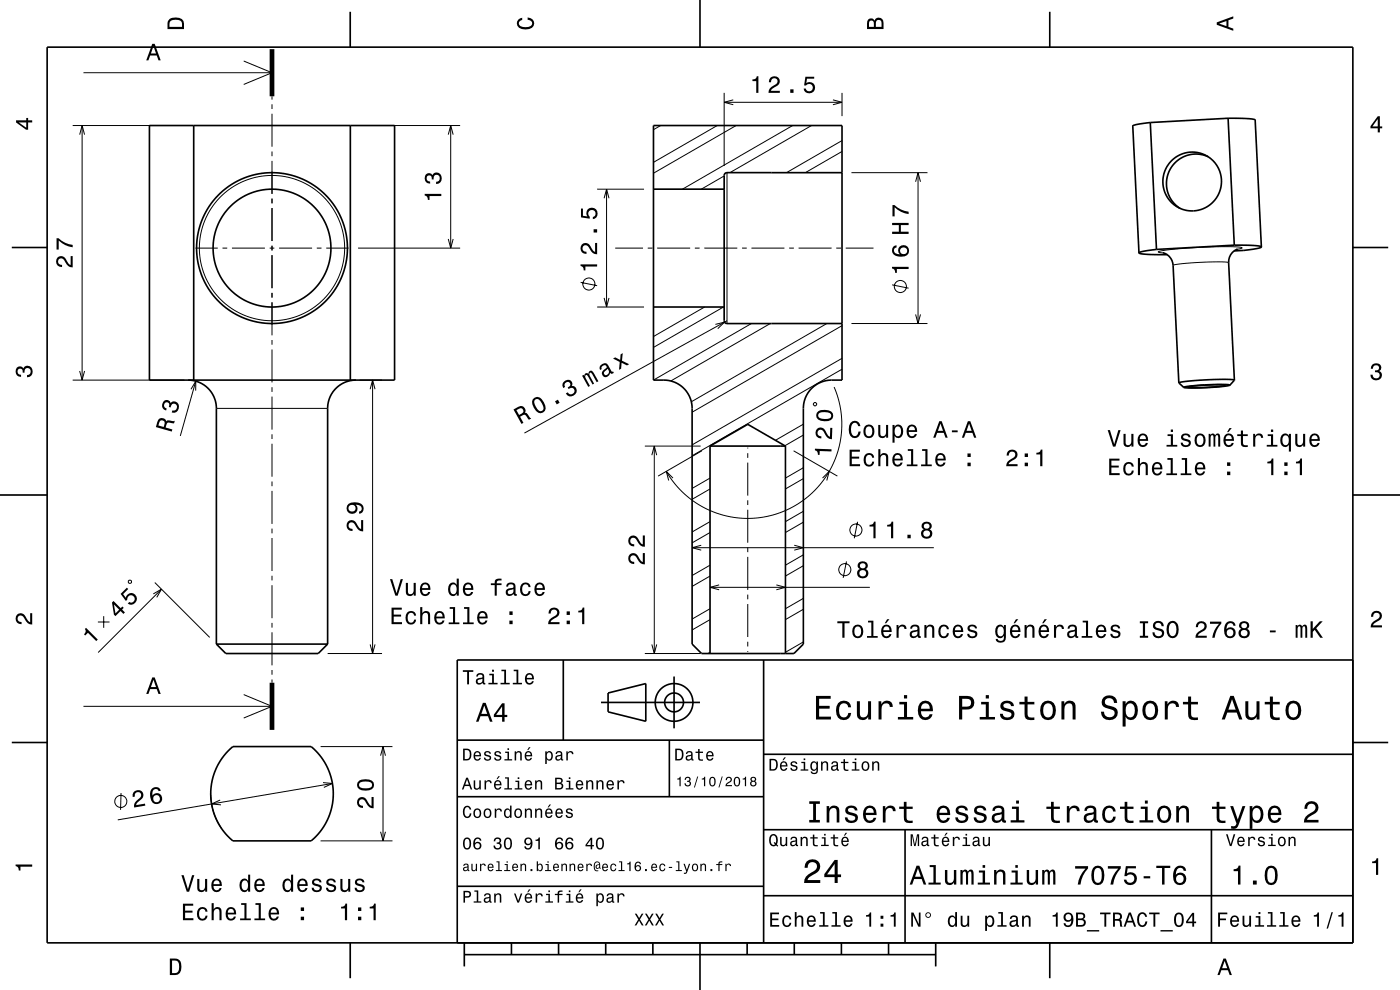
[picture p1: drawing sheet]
<svg xmlns="http://www.w3.org/2000/svg" width="297mm" height="210mm" viewBox="0 0 297 210" stroke-linecap="round" stroke-linejoin="round" font-family="sans-serif">
<g fill="none" stroke="#000" stroke-width=".21">
<path d="M17.7 15.4h40M51.7 12.9l6 2.5-6 2.5M153.6 19.7v15.5M178.6 19.7v4.9M15.4 26.6h23.7M16.9 28.6l.5-2 .5 2M17.4 26.6v54M57.7 20.4v.7M57.7 22.1v1M57.7 24.1v7M57.7 32.1v1M57.7 34.1v7"/>
<path d="M76.3 26.6h21.3M95.1 28.6l.5-2 .5 2M95.6 26.6v26M140.2 26.6l-1.6 .9M152.2 26.6l-13.6 7.8M153.6 37.3l-4.8 2.8M153.6 21.7h25M154.2 36.6v32M155.6 21.2l-2 .5 2 .5M156.2 26.6l-17.6 10.1M168.2 26.6l-23.4 13.5M172.2 26.6l-17.3 10"/>
<path d="M176.7 21.2l1.9 .5-1.9 .5M178.6 32.1l-7.8 4.5M178.6 29.8l-11.8 6.8M180.6 36.6h16.2M194.2 38.6l.6-2 .5 2M194.8 36.6v32M41.5 52.6h4.7M47.2 52.6h1M49.2 52.6h7M57.2 52.6h1M57.7 42.1v1M57.7 44.1v7"/>
<path d="M57.7 52.1v1M57.7 54.1v7M59.2 52.6h7M67.2 52.6h1M69.2 52.6h4.8M76 52.6h21.6M95.1 50.7l.5 1.9 .5-1.9M123.2 59.9l3.5 .7M126.7 40.1h9.9M128.2 42.1l.5-2 .5 2M128.7 40.1v25M130.5 52.6h5.9"/>
<path d="M137.4 52.6h1M139.4 52.6h7M147.4 52.6h1M149.4 52.6h7M157.4 52.6h1M159.4 52.6h7M167.4 52.6h1M169.4 52.6h7M177.4 52.6h1M179.4 52.6h5.9M260.6 55.7l-1.8-.2-4 .1-4.3 .4-1.6 .3M262.4 52.9l1.1-.3-2.6-.3-6 .2-6.4 .4-2.1 .3-.7 .2 1.2 .3"/>
<path d="M16.9 78.7l.5 1.9 .5-1.9M57.7 62.1v1M57.7 64.1v7M57.7 72.1v1M57.7 74.1v7M126.7 65.1h9.9M128.2 63.2l.5 1.9 .5-1.9M149.5 65.1l-10.9 6.3M151.8 68.8l1.9-.5-1.4 1.4M153.5 65.1l-14.9 8.6M154.2 68l-42.9 23.9M159.4 68.6l-20.8 12"/>
<path d="M163.4 68.6l-21.1 12.2M175.4 68.6l-28.7 16.6M178.6 78.3l-31.8 18.4M178.6 69.1l-31.8 18.3M178.6 76l-31.8 18.4M180.6 68.6h16.2M189.3 60.4l3.5 .7M194.2 66.7l.6 1.9 .5-1.9M15.4 80.6h23.7M40.5 82.6l1-1.7v2M41.5 80.9l-3.2 11.6M45.9 86.6h23.6"/>
<path d="M57.7 82.1v1M57.7 84.1v7M57.7 92.1v1M57.7 94.1v7M76.3 80.6h4.7M78.5 82.6l.5-2 .6 2M79 80.6v58M136.8 94.6h11.8M138.3 96.6l.5-2 .5 2M138.8 94.6v44M148.9 95.6l-9.3 5.4M158.6 94.9v.2"/>
<path d="M158.6 96.1v1M158.6 98.1v7M168.4 95.6l9.2 5.4M170.4 92.3l-3.9 2.3M170.4 99.2l-3.8 2.2M170.4 90l-5.9 3.4M172.6 85.6l.4-.2 .2 .5-.4 .2-.3-.3zM177 82.1l1.1 3.7 .5 3.7-.3 3.7-.9 3.7-1.6 3.3-2.4 3.3-2.6 2.3-3.2 2-3.4 1.4-3.7 .7h-3.5l-3.9-.7-3.5-1.4-3.2-2-2.7-2.6-2.4-3.2M57.7 102.1v1M57.7 104.1v7M57.7 112.1v1M57.7 114.1v7"/>
<path d="M142.8 101.4l-1.5-1.4 .6 1.9M146.8 116.2h51.3M148.8 115.7l-2 .5 2 .5M150.6 113l-3.8 2.2M150.6 103.7l-3.8 2.2M150.6 119.9l-3.8 2.2M150.6 110.6l-3.8 2.2M150.6 101.4l-3.8 2.2M158.6 106.1v1M158.6 108.1v7M158.6 116.1v1M158.6 118.1v7"/>
<path d="M168.5 115.7l1.9 .5-1.9 .5M170.4 110.8l-3.8 2.2M170.4 101.5l-3.8 2.2M170.4 117.7l-3.8 2.2M170.4 108.5l-3.8 2.1M174.5 101.4l1.4-1.4-.5 1.9M179.6 119.1l-.7 3.5M181.9 110.7l-.7 3.5M20.8 131.9h2.4M22 130.7v2.5M27.2 123.2l.5-.1 .2 .5-.5 .1zM32.5 126l1.8-1-1 1.7"/>
<path d="M32.8 123.6l11.7 11.6M34.3 125l-13.5 13.4M57.7 122.1v1M57.7 124.1v7M57.7 132.1v1M57.7 134.1v7M69.5 138.6h11.5M78.5 136.7l.5 1.9 .6-1.9M136.8 138.6h11.8M138.3 136.7l.5 1.9 .5-1.9M150.6 131.4l-3.8 2.2M150.6 122.2l-3.8 2.2"/>
<path d="M150.6 138.4l-.4 .2M150.6 129.1l-3.8 2.2M150.6 124.6h33.9M152.6 124.1l-2 .5 2 .5M158.6 126.1v1M158.6 128.1v7M158.6 136.1v1M158.6 138.1v.2M164.7 124.1l1.9 .5-1.9 .5M170.4 129.2l-3.8 2.2M170.4 120l-3.8 2.2M170.4 136.2l-3.8 2.2"/>
<path d="M170.4 126.9l-3.8 2.2M17.7 149.8h40M51.7 147.3l6 2.5-6 2.5M57.7 142.1v1M57.7 144.1v.7M68 158.4h15.3M81.3 158.4v20M25.7 168.2l-.1 3.6M44.7 168.6l.2 1.9 .5 2 .6 1.6 1 1.7M46.7 169.7l-1.8 .8 2 .2M68 178.4h15.3M68.5 166l2 .2-1.8 .8"/>
<path d="M70.5 166.2l-45.5 7.7M80.7 160.3l.6-1.9 .5 1.9M80.7 176.4l.6 2 .5-2"/>
<circle cx="57.7" cy="52.6" r="15.4"/>
<circle cx="124.9" cy="60.2" r="1.28"/>
<circle cx="191" cy="60.8" r="1.28"/>
<circle cx="181.6" cy="112.4" r="1.28"/>
<circle cx="179.2" cy="120.8" r="1.28"/>
<circle cx="25.6" cy="170" r="1.28"/>
</g>
<g fill="none" stroke="#000" stroke-width=".35">
<path d="M10 10h277v190h-277zM74.3 2.5v7.5M148.5 0v10M222.7 2.5v7.5M31.7 26.6h52v54h-52zM41.1 26.6v54M74.3 26.6v54M138.6 26.6h40v54h-2.2a6 6 0 0 0-6 6v50l-2 2h-19.6l-2-2v-50a6 6 0 0 0-6-6h-2.2zM178.6 36.6h-24.4a.6 .6 0 0 0-.6 .6v30.8a.6 .6 0 0 0 .6 .6h24.4M244 26l-2.7 .4-1 .3 1.3 26.9M244 26l1.3 26.9M256.3 33.2a6.3 6.3 0 0 0-8.1 2.7 6.3 6.3 0 0 0 2.1 8.3"/>
<path d="M260.5 25.1l4.4 .1 1.4 .2 1.3 27M260.5 25.1l1.3 26.9M260.5 25.1l-16.5 .9M2.5 52.5h7.5M138.6 40.1h15M241.6 53.6l1.5 .3 4.5 .1M245.3 52.9l-2.6 .4-1.1 .3M246.7 53.6a2.89 2.89 0 0 1 2.2 2.7l1.2 24.9M261.8 52l4.3 .1 1.5 .3M261.8 52l-16.5 .9M262.5 52.8a2.88 2.88 0 0 0-1.9 2.9l1.3 24.9M267.6 52.4l-1.8 .5-4 .3"/>
<path d="M287 52.5h7.5M138.6 65.1h15M163.6 68.6h.1M39.9 80.6a6 6 0 0 1 6 6v50M75.5 80.6a6 6 0 0 0-6 6v50M150.6 94.6h16M150.6 94.6v44M150.6 94.6l8-4.6 8 4.6M166.6 94.6v44M250.1 81.2l1 1M252 82.1l4.4-.4h3.6l-4 .5zM260.9 81.7l-1.6 .3-3.2 .2-3.4 .1-1.6-.1"/>
<path d="M260.9 81.7l-1.5-.2-3.1 .1-3.8 .3-1.4 .3M261.9 80.6l-1 1.1M261.9 80.6l-1.9-.1-3.8 .1-4.1 .2-2 .4M0 105h10M287 105h10M45.9 136.6l2 2h19.6l2-2M45.9 136.6h23.6M119.5 140v17M162 140v60M287 140h-190v60M2.5 157.5h7.5M48.5 159.2l.9-.8h16.6l1 .9 1.6 1.9 1.2 2.4 .7 2.4 .2 2.5-.3 2.5-.7 2.4-1.3 2.4-1.6 1.9-.8 .7h-16.6l-1-.9-1.4-1.8-1.3-2.4-.7-2.4-.3-2.4 .2-2.5 .7-2.4 1.2-2.2z"/>
<path d="M97 157h65M127.5 149h21M129 147l8-2v8l-8-2zM142 157v12M143 143.5v11M287 157.5h7.5M97 169h65M162 176h125M162 160h125M192 176v24M257 176v24M97 188h65"/>
<path d="M162 190h125M74.3 200v7.5M98.5 202.5h100M98.5 200v5M108.5 200v2.5M118.5 200v2.5M128.5 200v2.5M138.5 200v2.5M148.5 200v10M158.5 200v2.5M168.5 200v2.5M178.5 200v2.5"/>
<path d="M188.5 200v2.5M198.5 200v5M222.7 200v7.5"/>
<circle cx="252.9" cy="38.5" r="6.2"/>
<circle cx="57.7" cy="52.6" r="12.5"/>
<circle cx="57.7" cy="52.6" r="16"/>
<circle cx="143" cy="149" r="2"/>
<circle cx="143" cy="149" r="4"/>
</g>
<path d="M57.7 10.4v10M57.7 144.8v10" fill="none" stroke="#000" stroke-width="1" stroke-linecap="butt"/>
<g fill="#000">
<path d="M32.3 9.3l-1.3 3.5h.5l.4-1h1.4l.3 1h.5l-1.3-3.5zM32.6 9.8l.5 1.5h-1.1z" fill-rule="evenodd"/>
<path d="M36 4a2.18 2.18 0 0 0-.5 2.2h3.5v-1.2a1.43 1.43 0 0 0-1.7-1.3zM36.3 4.4a2.15 2.15 0 0 1 2.2 .3l.1 1h-2.6v-1z" fill-rule="evenodd"/>
<path d="M109.9 4.2l.9-.4v.4a.7 .7 0 0 0-.7 .5 .7 .7 0 0 0 .3 .8 1.7 1.7 0 0 0 2.5-.5 .9 .9 0 0 0-1-.8v-.5a1.24 1.24 0 0 1 1.4 1.1 1.24 1.24 0 0 1-1 1.4 2.22 2.22 0 0 1-2.5-.7l-.2-.5z" fill-rule="evenodd"/>
<path d="M159.6 16.8v.4h.8v2.5h.5v-3.5h-.4a.77 .77 0 0 1-.9 .6zM163.4 16.5l-.3 .9h.5a.7 .7 0 0 1 .5-.8 .7 .7 0 0 1 .8 .5 .7 .7 0 0 1-.5 .9 1.8 1.8 0 0 0-1.4 1.7h2.4v-.4h-1.9a2.23 2.23 0 0 1 1.5-1.2 1.13 1.13 0 0 0 .1-1.7 1.13 1.13 0 0 0-1.7 .1zM167.6 18.9v.8h.7v-.8zM170.9 16.3l-.3 1.8h.4a.79 .79 0 0 1 1.1-.2 .79 .79 0 0 1 .1 1.2 .79 .79 0 0 1-1.2-.1l-.1-.2h-.4a1.21 1.21 0 0 0 1.5 1 1.21 1.21 0 0 0 .8-1.6 1.21 1.21 0 0 0-1.7-.6l.1-.9h1.5v-.4z" fill-rule="evenodd"/>
<path d="M184.2 4.2l-.3 .7v1.3h3.5v-1.3a.98 .98 0 0 0-.7-1.1 .98 .98 0 0 0-1.2 .6 .84 .84 0 0 0-1.3-.2zM184.5 4.5a.54 .54 0 0 1 .6-.1 .54 .54 0 0 1 .3 .6v.7h-1zM185.9 4.4a.62 .62 0 0 1 .8-.1 .62 .62 0 0 1 .3 .6v.8h-1.2z" fill-rule="evenodd"/>
<path d="M258.1 4.7v.6l3.5 1.2v-.4l-1-.4v-1.4l1-.4v-.4zM258.6 5l1.6-.5v1z" fill-rule="evenodd"/>
<path d="M3.4 25.5v.5l2.1 1.5h.5v-1.5h.8v-.5h-.8v-.5h-.4v.5zM4 26h1.6v1.1z" fill-rule="evenodd"/>
<path d="M292.3 24.7l-1.6 2.1v.4h1.6v.9h.4v-.9h.5v-.4h-.5v-2.1zM292.3 25.2v1.6h-1.1z" fill-rule="evenodd"/>
<path d="M12.2 54.6a1.2 1.2 0 0 0-.2 1.4 1.2 1.2 0 0 0 1.2 .6v-.4a.7 .7 0 0 1-.9-.5 .7 .7 0 0 1 .5-.9 .7 .7 0 0 1 .9 .5 1.8 1.8 0 0 0 1.7 1.4v-2.4h-.4v1.9a2.23 2.23 0 0 1-1.2-1.5 1.11 1.11 0 0 0-1.6-.1zM12 50.5v2.4h.5v-1.9a5.2 5.2 0 0 0 2.9 1.5v-.5a5.3 5.3 0 0 1-3-1.5z" fill-rule="evenodd"/>
<path d="M90.1 41.1v.4a.78 .78 0 0 1 .7 .9h.3v-.8h2.5v-.5zM90.3 37a1.17 1.17 0 0 0-.1 1.3 1.17 1.17 0 0 0 1 .7v-.5a.62 .62 0 0 1-.7-.3 .62 .62 0 0 1 .3-.8 .62 .62 0 0 1 .8 .2v.5h.4a.72 .72 0 0 1 .4-1 .72 .72 0 0 1 1 .5 .72 .72 0 0 1-.5 .9l-.4 .1v.4a1.18 1.18 0 0 0 1.2-1.5 1.18 1.18 0 0 0-1.8-.6l-.2 .3a.86 .86 0 0 0-1.4-.2z" fill-rule="evenodd"/>
<path d="M123.2 56.1v.3a.77 .77 0 0 1 .6 1h.4v-.9h2.5v-.4zM123.4 51.9a1.2 1.2 0 0 0-.2 1.3 1.2 1.2 0 0 0 1.2 .7v-.5a.71 .71 0 0 1-.8-.5 .71 .71 0 0 1 .5-.9 .71 .71 0 0 1 .8 .5 1.8 1.8 0 0 0 1.8 1.4v-2.4h-.5v1.9a2.23 2.23 0 0 1-1.1-1.4 1.11 1.11 0 0 0-1.7-.1zM125.9 48.6v.7h.8v-.7zM123.3 44.2v1.9l1.8 .3v-.4a.79 .79 0 0 1-.2-1.2 .79 .79 0 0 1 1.2 0 .79 .79 0 0 1-.1 1.1l-.2 .1v.5a1.21 1.21 0 0 0 1-1.5 1.21 1.21 0 0 0-1.6-.8 1.21 1.21 0 0 0-.6 1.7l-.9-.1v-1.6z" fill-rule="evenodd"/>
<path d="M189.2 56.6v.3a.77 .77 0 0 1 .7 1h.4v-.8h2.5v-.5zM189.5 52.3a1.33 1.33 0 0 0-.1 1.5 1.33 1.33 0 0 0 1.4 .6 1.63 1.63 0 0 0 2.1-1.2 1.15 1.15 0 0 0-1.6-1.2 1.15 1.15 0 0 0-.4 2 1.02 1.02 0 0 1-1.3-.9 .58 .58 0 0 1 .6-.6v-.5zM191 53.2a.75 .75 0 0 1 1.5 0 .75 .75 0 0 1-1.5 0z" fill-rule="evenodd"/>
<path d="M189.3 47.3v.4h1.4v1.5h-1.4v.4h3.5v-.4h-1.7v-1.5h1.7v-.4zM189.3 43.5v2.4h.5v-1.9a5.2 5.2 0 0 0 3 1.4v-.5a5.3 5.3 0 0 1-3.1-1.4z" fill-rule="evenodd"/>
<path d="M291.1 77.4a1.08 1.08 0 0 1 1.4-.2 1.08 1.08 0 0 1 .4 1.2l-.3 .3a1.06 1.06 0 0 1 .5 1.3 1.06 1.06 0 0 1-1.2 .7 1.1 1.1 0 0 1-1.2-1.2h.5a.71 .71 0 0 0 1 .8 .71 .71 0 0 0 .1-1.3h-.6v-.4a.61 .61 0 0 0 .8-.3 .61 .61 0 0 0-.2-.8 .61 .61 0 0 0-.9 .2l-.1 .5h-.5z" fill-rule="evenodd"/>
<path d="M3.6 78a.86 .86 0 0 1 1.4 .2 1.06 1.06 0 0 1 1.2-.6 1.06 1.06 0 0 1 .7 1.2 1.1 1.1 0 0 1-1.2 1.2v-.4a.71 .71 0 0 0 .8-1 .71 .71 0 0 0-1.3-.1v.6h-.4a.61 .61 0 0 0-.3-.8 .61 .61 0 0 0-.8 .2 .61 .61 0 0 0 .2 .8l.6 .2v.4a1.15 1.15 0 0 1-1.2-.6 1.15 1.15 0 0 1 .3-1.3z" fill-rule="evenodd"/>
<path d="M34.9 85a.86 .86 0 0 1 1.3 .5 1.06 1.06 0 0 1 1.4-.2 1.06 1.06 0 0 1 .3 1.4 1.1 1.1 0 0 1-1.5 .8l.2-.4a.71 .71 0 0 0 1-.8 .71 .71 0 0 0-1.2-.4l-.2 .5-.4-.1a.61 .61 0 0 0 0-.8 .61 .61 0 0 0-.9 0 .61 .61 0 0 0 0 .8l.5 .3-.2 .5a1.15 1.15 0 0 1-.9-1 1.15 1.15 0 0 1 .6-1.1z" fill-rule="evenodd"/>
<path d="M33.6 89l-.5 1.6 3.3 .9 .2-.4-1.5-.4a1.08 1.08 0 0 1 .6-1.1l1.2 .2 .2-.5-1.5-.1-.3 .2-.1-.2a1.01 1.01 0 0 0-1.6-.2zM34 89.2a.61 .61 0 0 1 .8 .1 .61 .61 0 0 1 .1 .8l-.2 .5-1.1-.3z" fill-rule="evenodd"/>
<path d="M108.9 86.9l1.7 3 .4-.2-.7-1.3a.84 .84 0 0 1 1.4-.1l.5 .7 .5-.2-1-1.2h-.4a.97 .97 0 0 0-.1-1.2 .97 .97 0 0 0-1.2-.1zM109.6 87a1.08 1.08 0 0 1 1.2-.3 .6 .6 0 0 1 .2 .6 .6 .6 0 0 1-.4 .5l-.5 .2z" fill-rule="evenodd"/>
<path d="M113 84.7a2.44 2.44 0 0 0 1.7 3 1.14 1.14 0 0 0 1-1.6 2.3 2.3 0 0 0-1.8-1.9l-.5 .1zM113.4 84.9l.6-.3a2.38 2.38 0 0 1 1.2 2.3l-.5 .3a2.38 2.38 0 0 1-1.3-2.3zM117.7 85.1l.4 .7 .6-.4-.3-.6zM119.5 81a1.05 1.05 0 0 0 0 1.3l.4-.2a.62 .62 0 0 1-.1-.8 .62 .62 0 0 1 .8-.2 .62 .62 0 0 1 .2 .8l-.4 .3 .2 .3a.72 .72 0 0 1 1.1 0 .72 .72 0 0 1 0 1 .72 .72 0 0 1-1 0l-.3-.3-.4 .3a1.18 1.18 0 0 0 1.9 .3 1.18 1.18 0 0 0-.3-1.9h-.3a.91 .91 0 0 0-.2-1.2 .91 .91 0 0 0-1.2 .1z" fill-rule="evenodd"/>
<path d="M123.5 79.7l1.3 2.4 .4-.2-1-1.9v-.3l.2-.2 .3 .2 1 1.9 .3-.2-.9-1.8 .1-.5h.2l.3 .3 .9 1.7 .3-.2-.9-1.7a.69 .69 0 0 0-.9-.5l-.3 .6-.3-.2-.3 .1-.2 .6-.2-.3zM127.4 77.5a.79 .79 0 0 0-.1 1l.4-.2a.55 .55 0 0 1 .3-.8 .55 .55 0 0 1 .7 .5l-.2 .1a1.01 1.01 0 0 0-.8 .7 1.01 1.01 0 0 0 .3 1.1 .93 .93 0 0 0 1.5-.8l.2 .2 .5-.2-.2-.3-.2 .1-.8-1.4a.9 .9 0 0 0-1.6 0zM128.3 78.7l.6-.5a.77 .77 0 0 1 .3 .9 .77 .77 0 0 1-.8 .5l-.3-.4zM130 76.1l1.5 .7-.2 1.7 .5-.3 .1-1.3 1.1 .6 .5-.2-1.6-.8 .2-1.6-.4 .3-.1 1.1-1.1-.5z" fill-rule="evenodd"/>
<path d="M172.9 95.2v.3a.77 .77 0 0 1 .6 1h.4v-.8l2.5 .1v-.5zM173.3 91a1.2 1.2 0 0 0-.2 1.3 1.2 1.2 0 0 0 1.1 .7l.1-.4a.7 .7 0 0 1-.9-.6 .7 .7 0 0 1 .6-.8 .7 .7 0 0 1 .8 .5 1.81 1.81 0 0 0 1.7 1.5l.1-2.4h-.5v1.9a2.24 2.24 0 0 1-1.1-1.6 1.11 1.11 0 0 0-1.7-.1zM173.6 87.2a1.13 1.13 0 0 0-.4 1.2 1.13 1.13 0 0 0 .9 .9 2.28 2.28 0 0 0 2.5-.6 1.14 1.14 0 0 0-.8-1.7 2.85 2.85 0 0 0-2.2 .2zM173.7 87.8a2.38 2.38 0 0 1 2.6 .1v.6a2.38 2.38 0 0 1-2.7-.1z" fill-rule="evenodd"/>
<path d="M180.2 95.4v3.5h2.3v-.4h-1.8v-1.2h1.6v-.4h-1.6v-1.1h1.7v-.4zM183.5 96.5a1.53 1.53 0 0 0 .9 2.5 1.06 1.06 0 0 0 1.1-1.1h-.5a.67 .67 0 0 1-.6 .7 .67 .67 0 0 1-.7-.6 1.11 1.11 0 0 1 .7-1.5 .59 .59 0 0 1 .6 .6h.5a1.09 1.09 0 0 0-.8-1 1.09 1.09 0 0 0-1.2 .4zM186.3 95.3v3.6h.5v-1.6a.63 .63 0 0 1 .5-.8 .63 .63 0 0 1 .7 .7v1.7h.4v-1.8a.88 .88 0 0 0-.6-1 .88 .88 0 0 0-1 .5v-1.3zM189.6 96.5a1.54 1.54 0 0 0 .8 2.5 1.06 1.06 0 0 0 1.1-.9h-.5l-.2 .4-.4 .1a.76 .76 0 0 1-.7-.9h1.8a1.16 1.16 0 0 0-.5-1.4 1.16 1.16 0 0 0-1.4 .2zM189.9 96.7a.66 .66 0 0 1 .8-.1 .66 .66 0 0 1 .4 .7h-1.4zM192.6 95.3v.3h.7v2.9h-.9v.4h2.2v-.4h-.9v-3.2zM195.6 95.3v.3h.7v2.9h-.9v.4h2.3v-.4h-.9v-3.2zM198.7 96.5a1.54 1.54 0 0 0 .8 2.5 1.05 1.05 0 0 0 1.1-.9h-.5l-.2 .4-.3 .1a.76 .76 0 0 1-.7-.9h1.7a1.16 1.16 0 0 0-.5-1.4 1.16 1.16 0 0 0-1.4 .2zM199 96.7a.66 .66 0 0 1 .8-.1 .66 .66 0 0 1 .4 .7h-1.3zM205.2 98.1v.8h.7v-.8zM205.2 96.2v.7h.7v-.7z" fill-rule="evenodd"/>
<path d="M180.4 89.7a2.51 2.51 0 0 0 .4 3.1 1.27 1.27 0 0 0 1.8-1.3h-.5a.82 .82 0 0 1-1.1 .9 2.08 2.08 0 0 1 0-2.6 .72 .72 0 0 1 1.1 .6h.4a1.19 1.19 0 0 0-.8-1.1 1.19 1.19 0 0 0-1.3 .4zM183.5 90.4a1.53 1.53 0 0 0 .8 2.5 1.48 1.48 0 0 0 1.2-1.4 1.48 1.48 0 0 0-1.2-1.5l-.5 .1zM183.8 90.7a.67 .67 0 0 1 .7-.2 .67 .67 0 0 1 .5 .5 1.11 1.11 0 0 1-.7 1.6 1.17 1.17 0 0 1-.5-1.9zM186.3 90.1v1.8a.89 .89 0 0 0 .6 1 .89 .89 0 0 0 1.1-.5v.4h.4v-2.7h-.4v1.6a.65 .65 0 0 1-.4 .8 .65 .65 0 0 1-.8-.3v-2.1zM189.3 90.1v3.8h.5v-1.5a.93 .93 0 0 0 1 .5 .93 .93 0 0 0 .7-.8 1.51 1.51 0 0 0-.9-2.1l-.5 .2-.3 .4v-.5zM190 90.7a.63 .63 0 0 1 .7-.2 .63 .63 0 0 1 .4 .5 1.13 1.13 0 0 1-.6 1.5 1.18 1.18 0 0 1-.5-1.8zM192.6 90.4a1.54 1.54 0 0 0 .8 2.5 1.06 1.06 0 0 0 1.1-.8h-.4l-.2 .3-.4 .1a.75 .75 0 0 1-.7-.9h1.8a1.16 1.16 0 0 0-.5-1.3 1.16 1.16 0 0 0-1.5 .1zM193 90.6a.66 .66 0 0 1 .8-.1 .66 .66 0 0 1 .3 .7h-1.3zM199.3 89.3l-1.3 3.5h.4l.4-1h1.4l.4 1h.5l-1.3-3.5zM199.5 89.8l.6 1.6h-1.1zM201.9 91.3v.4h1.3v-.4zM205.3 89.3l-1.2 3.5h.4l.4-1h1.4l.4 1h.4l-1.3-3.5zM205.6 89.8l.5 1.6h-1.1z" fill-rule="evenodd"/>
<path d="M213.9 95.7l-.4 .9h.5a.7 .7 0 0 1 .5-.8 .7 .7 0 0 1 .9 .5 .7 .7 0 0 1-.5 .9 1.8 1.8 0 0 0-1.4 1.7h2.4v-.4h-1.9a2.22 2.22 0 0 1 1.4-1.2 1.13 1.13 0 0 0 .1-1.7 1.13 1.13 0 0 0-1.6 .1zM217.4 98.1v.8h.7v-.8zM217.4 96.2v.7h.7v-.7zM219.9 96v.4h.8v2.5h.4v-3.5h-.3a.77 .77 0 0 1-.9 .6z" fill-rule="evenodd"/>
<path d="M235 91.2l1.1 3.5h.5l1.1-3.5h-.5l-.8 3-.9-3zM238.3 92v1.8a.89 .89 0 0 0 .7 1 .89 .89 0 0 0 1-.5v.4h.4v-2.7h-.4v1.6a.65 .65 0 0 1-.4 .8 .65 .65 0 0 1-.8-.3v-2.1zM241.6 92.3a1.54 1.54 0 0 0 .8 2.5 1.07 1.07 0 0 0 1.1-.8h-.4l-.2 .3-.4 .1a.76 .76 0 0 1-.7-.9h1.8a1.16 1.16 0 0 0-.5-1.4 1.16 1.16 0 0 0-1.5 .2zM242 92.5a.66 .66 0 0 1 .8-.1 .66 .66 0 0 1 .3 .7h-1.3zM247.7 92.1v.4h.7v1.9h-.9v.3h2.2v-.3h-.9v-2.3zM248.4 91.1v.5h.4v-.5zM250.8 92.2a.75 .75 0 0 0-.2 .8 .75 .75 0 0 0 .7 .5l.9 .3a.63 .63 0 0 1-.6 .7 .63 .63 0 0 1-.7-.6h-.4a1.07 1.07 0 0 0 1.2 .9 1.07 1.07 0 0 0 .9-1.2l-.4-.3-1.1-.4a.54 .54 0 0 1 .4-.6 .54 .54 0 0 1 .6 .5h.5a1.03 1.03 0 0 0-.7-.9 1.03 1.03 0 0 0-1.1 .3zM253.7 92.3a1.53 1.53 0 0 0 .9 2.5 1.48 1.48 0 0 0 1.2-1.4 1.48 1.48 0 0 0-1.2-1.5l-.5 .1zM254.1 92.6a.67 .67 0 0 1 .7-.2 .67 .67 0 0 1 .5 .5 1.11 1.11 0 0 1-.7 1.5 1.17 1.17 0 0 1-.5-1.8zM256.4 92v2.7h.4v-1.8a.49 .49 0 0 1 .4-.6l.2 .3v2.1h.4v-2l.4-.4 .2 .1v.4v1.9h.5v-1.8a.69 .69 0 0 0-.6-1l-.5 .4-.2-.3-.3-.1-.5 .4v-.3zM260.8 90.8l-.5 .9h.3l.7-.9zM259.8 92.3a1.54 1.54 0 0 0 .8 2.5 1.07 1.07 0 0 0 1.1-.8h-.4l-.2 .3-.4 .1a.76 .76 0 0 1-.7-.9h1.8a1.17 1.17 0 0 0-.5-1.4 1.17 1.17 0 0 0-1.5 .2zM260.2 92.5a.66 .66 0 0 1 .8-.1 .66 .66 0 0 1 .3 .7h-1.3zM263.2 91.3v.8h-.7v.4h.7l.1 1.8a1.05 1.05 0 0 0 1.4 .5v-.4a.68 .68 0 0 1-1-.3v-1.6h1v-.4h-1v-.8zM265.9 92v2.7h.4v-1.5a.66 .66 0 0 1 .4-.8 .66 .66 0 0 1 .8 .2v.3h.5a.89 .89 0 0 0-.7-.9 .89 .89 0 0 0-1 .5v-.5zM268.9 92.1v.4h.7v1.9h-.9v.3h2.3v-.3h-.9v-2.3zM269.6 91.1v.5h.5v-.5zM271.9 92.3a1.57 1.57 0 0 0 .7 2.5l.5-.1 .3-.4v1.5h.5v-3.8h-.5v.4l-.1-.2a.87 .87 0 0 0-1.4 .1zM272.2 92.6a.62 .62 0 0 1 .7-.2 .62 .62 0 0 1 .5 .5 1.12 1.12 0 0 1-.7 1.5 1.19 1.19 0 0 1-.5-1.8zM274.8 92v1.8a.89 .89 0 0 0 .6 1 .89 .89 0 0 0 1.1-.5v.4h.4v-2.7h-.5v1.6a.65 .65 0 0 1-.3 .8 .65 .65 0 0 1-.9-.3v-2.1zM278.1 92.3a1.54 1.54 0 0 0 .8 2.5 1.06 1.06 0 0 0 1-.8h-.4l-.2 .3-.4 .1a.76 .76 0 0 1-.7-.9h1.8a1.16 1.16 0 0 0-.5-1.4 1.16 1.16 0 0 0-1.4 .2zM278.4 92.5a.66 .66 0 0 1 .8-.1 .66 .66 0 0 1 .3 .7h-1.3z" fill-rule="evenodd"/>
<path d="M73.8 110.6a1.2 1.2 0 0 0-.2 1.4 1.2 1.2 0 0 0 1.2 .6v-.4a.7 .7 0 0 1-.9-.5 .7 .7 0 0 1 .6-.9 .7 .7 0 0 1 .8 .5 1.8 1.8 0 0 0 1.7 1.4v-2.4h-.4v1.9a2.23 2.23 0 0 1-1.2-1.5 1.11 1.11 0 0 0-1.6-.1zM73.9 106.9a1.17 1.17 0 0 0-.2 1.6 1.17 1.17 0 0 0 1.7 .2 1.17 1.17 0 0 0 .1-1.7 1.03 1.03 0 0 1 1.2 .9 .57 .57 0 0 1-.5 .6v.5a1.18 1.18 0 0 0 .9-1.3 1.18 1.18 0 0 0-1.1-1.1 2.87 2.87 0 0 0-2.1 .3zM73.9 107.8a.75 .75 0 0 1 1.5 0 .75 .75 0 0 1-1.5 0z" fill-rule="evenodd"/>
<path d="M133.6 117.6a1.2 1.2 0 0 0-.2 1.4 1.2 1.2 0 0 0 1.1 .6v-.4a.7 .7 0 0 1-.8-.5 .7 .7 0 0 1 .5-.9 .7 .7 0 0 1 .9 .5 1.8 1.8 0 0 0 1.7 1.4v-2.4h-.4v1.9a2.2 2.2 0 0 1-1.2-1.5 1.1 1.1 0 0 0-1.6-.1zM133.6 113.9a1.2 1.2 0 0 0-.2 1.3 1.2 1.2 0 0 0 1.1 .7v-.4a.7 .7 0 0 1-.8-.6 .7 .7 0 0 1 .5-.8 .7 .7 0 0 1 .9 .5 1.8 1.8 0 0 0 1.7 1.4v-2.4h-.4v1.9a2.2 2.2 0 0 1-1.2-1.5 1.1 1.1 0 0 0-1.6-.1z" fill-rule="evenodd"/>
<path d="M184.5 111.3v.4h.8v2.5h.4v-3.5h-.3a.77 .77 0 0 1-.9 .6zM188.2 111.3v.4h.8v2.5h.5v-3.5h-.4a.77 .77 0 0 1-.9 .6zM192.5 113.4v.8h.7v-.8zM195.8 110.9a.83 .83 0 0 0 .2 1.4 1.11 1.11 0 0 0-.5 1.5 1.11 1.11 0 0 0 1.6 .4 1.03 1.03 0 0 0 .7-.9 1.03 1.03 0 0 0-.6-1 .88 .88 0 0 0 .4-1.1 .88 .88 0 0 0-1-.5zM195.9 113.2a.71 .71 0 0 1 1.4 0 .71 .71 0 0 1-1.4 0zM196 111.6a.6 .6 0 0 1 1.2 0 .6 .6 0 0 1-1.2 0z" fill-rule="evenodd"/>
<path d="M235.3 97.3v3.5h2.2v-.4h-1.7v-1.2h1.5v-.4h-1.5v-1.1h1.7v-.4zM238.6 98.4a1.53 1.53 0 0 0 .8 2.5 1.06 1.06 0 0 0 1.1-1.1h-.4a.67 .67 0 0 1-.6 .7 .67 .67 0 0 1-.7-.6 1.11 1.11 0 0 1 .6-1.5 .6 .6 0 0 1 .7 .6h.4a1.09 1.09 0 0 0-.7-1 1.09 1.09 0 0 0-1.2 .4zM241.4 97.2v3.6h.4v-1.6a.63 .63 0 0 1 .6-.8 .63 .63 0 0 1 .7 .7v1.7h.4v-1.8a.88 .88 0 0 0-.6-1 .88 .88 0 0 0-1.1 .5v-1.3zM244.7 98.4a1.54 1.54 0 0 0 .8 2.5 1.07 1.07 0 0 0 1.1-.9h-.5l-.2 .4-.4 .1a.76 .76 0 0 1-.7-.9h1.8a1.17 1.17 0 0 0-.5-1.4 1.17 1.17 0 0 0-1.4 .2zM245 98.6a.66 .66 0 0 1 .8-.2 .66 .66 0 0 1 .3 .8h-1.3zM247.7 97.2v.3h.7v2.9h-1v.4h2.3v-.4h-.9v-3.2zM250.7 97.2v.3h.7v2.9h-.9v.4h2.2v-.4h-.9v-3.2zM253.8 98.4a1.54 1.54 0 0 0 .8 2.5 1.07 1.07 0 0 0 1.1-.9h-.5l-.2 .4-.4 .1a.76 .76 0 0 1-.7-.9h1.8a1.17 1.17 0 0 0-.5-1.4 1.17 1.17 0 0 0-1.4 .2zM254.1 98.6a.66 .66 0 0 1 .8-.2 .66 .66 0 0 1 .3 .8h-1.3zM260.3 100v.8h.7v-.8zM260.3 98.1v.7h.7v-.7z" fill-rule="evenodd"/>
<path d="M268.9 97.9v.4h.8v2.5h.4v-3.5h-.3a.77 .77 0 0 1-.9 .6zM272.5 100v.8h.6v-.8zM272.5 98.1v.7h.6v-.7zM274.9 97.9v.4h.8v2.5h.5v-3.5h-.3a.78 .78 0 0 1-1 .6z" fill-rule="evenodd"/>
<path d="M3.6 130.4a1.22 1.22 0 0 1 2 .7l.4 .6 .4 .3v-1.9h.4v2.4a1.8 1.8 0 0 1-1.7-1.4 .71 .71 0 0 0-.9-.5 .71 .71 0 0 0-.5 .8 .71 .71 0 0 0 .9 .5v.5a1.18 1.18 0 0 1-1.2-.7 1.18 1.18 0 0 1 .2-1.3z" fill-rule="evenodd"/>
<path d="M18.2 133.2l2.5 2.5-.3 .3-1.7-1.8-.6 .6-.3-.2a.78 .78 0 0 0 .2-1.2z" fill-rule="evenodd"/>
<path d="M24.1 127.5l-.3 .3 .4 2.6 .3 .3 1.1-1.1 .6 .6 .3-.3-.6-.6 .3-.4-.2-.2-.4 .3zM24.2 128.2l1.1 1.1-.8 .8zM25.6 126l1.1 1.5 .3-.3a.8 .8 0 0 1 .7-1 .8 .8 0 0 1 .8 .9 .8 .8 0 0 1-1.1 .6l-.3 .3a1.21 1.21 0 0 0 1.8-.3 1.21 1.21 0 0 0-.6-1.7 1.21 1.21 0 0 0-1.6 .8l-.6-.8 1.1-1.1-.3-.2z" fill-rule="evenodd"/>
<path d="M83.1 128.9v3.5h2.2v-.4h-1.8v-1.2h1.6v-.4h-1.6v-1.1h1.7v-.4zM86.3 130a1.53 1.53 0 0 0 .9 2.5 1.06 1.06 0 0 0 1.1-1.1h-.4a.67 .67 0 0 1-.7 .7 .67 .67 0 0 1-.7-.6 1.11 1.11 0 0 1 .7-1.5 .59 .59 0 0 1 .6 .6h.5a1.09 1.09 0 0 0-.8-1 1.09 1.09 0 0 0-1.2 .4zM89.1 128.8v3.6h.5v-1.6a.63 .63 0 0 1 .5-.8 .63 .63 0 0 1 .7 .7v1.7h.4v-1.8a.88 .88 0 0 0-.5-1 .88 .88 0 0 0-1.1 .5v-1.3zM92.4 130a1.54 1.54 0 0 0 .8 2.5 1.06 1.06 0 0 0 1.1-.9h-.4l-.3 .4-.3 .1a.76 .76 0 0 1-.7-.9h1.7a1.16 1.16 0 0 0-.4-1.4 1.16 1.16 0 0 0-1.5 .2zM92.8 130.2a.66 .66 0 0 1 .8-.1 .66 .66 0 0 1 .3 .7h-1.3zM95.4 128.8v.4h.7v2.8h-.9v.4h2.3v-.4h-1v-3.2zM98.4 128.8v.4h.7v2.8h-.9v.4h2.3v-.4h-.9v-3.2zM101.5 130a1.55 1.55 0 0 0 .8 2.5 1.06 1.06 0 0 0 1.1-.9h-.4l-.2 .4-.4 .1a.76 .76 0 0 1-.7-.9h1.8a1.17 1.17 0 0 0-.5-1.4 1.17 1.17 0 0 0-1.5 .2zM101.9 130.2a.66 .66 0 0 1 .8-.1 .66 .66 0 0 1 .3 .7h-1.3zM108.1 131.6v.8h.7v-.8zM108.1 129.7v.7h.7v-.7z" fill-rule="evenodd"/>
<path d="M82.7 122.8l1.2 3.6h.5l1.1-3.6h-.5l-.9 3-.9-3zM86.1 123.6v1.8a.89 .89 0 0 0 .6 1 .89 .89 0 0 0 1.1-.5v.5h.4v-2.8h-.4v1.6a.65 .65 0 0 1-.4 .8 .65 .65 0 0 1-.8-.3l-.1-2.1zM89.4 123.9a1.54 1.54 0 0 0 .8 2.5 1.07 1.07 0 0 0 1.1-.8h-.5l-.2 .3-.4 .2a.76 .76 0 0 1-.7-1h1.8a1.16 1.16 0 0 0-.5-1.3 1.16 1.16 0 0 0-1.4 .1zM89.7 124.1a.66 .66 0 0 1 .8-.1 .66 .66 0 0 1 .4 .8h-1.4zM95.3 123.9a1.58 1.58 0 0 0 .8 2.5l.5-.1 .3-.4v.5h.4v-3.7h-.4v1.4a.9 .9 0 0 0-1.6-.2zM95.7 124.2a.62 .62 0 0 1 .7-.2 .62 .62 0 0 1 .4 .5 1.12 1.12 0 0 1-.6 1.6 1.19 1.19 0 0 1-.5-1.9zM98.5 123.9a1.54 1.54 0 0 0 .8 2.5 1.06 1.06 0 0 0 1.1-.8h-.5l-.2 .3-.4 .2a.76 .76 0 0 1-.7-1h1.8a1.16 1.16 0 0 0-.5-1.3 1.16 1.16 0 0 0-1.4 .1zM98.8 124.1a.66 .66 0 0 1 .8-.1 .66 .66 0 0 1 .4 .8h-1.4zM104.1 123.7v.4h.8v2.3h.5v-2.3h1v-.4h-1a.5 .5 0 0 1 .6-.6h.4v-.3a1.04 1.04 0 0 0-1.5 .7v.2zM107.7 123.8l-.3 .6h.4a.55 .55 0 0 1 .7-.5 .55 .55 0 0 1 .3 .8h-.2a1 1 0 0 0-1 .2 1 1 0 0 0-.3 1.1 .93 .93 0 0 0 1.7 0l.1 .3 .5 .1v-.4h-.2v-.2v-1.4a1.02 1.02 0 0 0-.7-.9 1.02 1.02 0 0 0-1 .3zM107.8 125.3l1.1-.3a.77 .77 0 0 1-.2 .8 .77 .77 0 0 1-.9 .1l-.1-.3zM110.6 123.9a1.53 1.53 0 0 0 .9 2.5 1.06 1.06 0 0 0 1.1-1h-.5a.67 .67 0 0 1-.6 .7 .67 .67 0 0 1-.7-.6 1.12 1.12 0 0 1 .7-1.6 .59 .59 0 0 1 .6 .6h.5a1.09 1.09 0 0 0-.8-.9 1.09 1.09 0 0 0-1.2 .3zM113.7 123.9a1.54 1.54 0 0 0 .8 2.5 1.06 1.06 0 0 0 1.1-.8h-.5l-.2 .3-.4 .2a.76 .76 0 0 1-.7-1h1.8a1.16 1.16 0 0 0-.5-1.3 1.16 1.16 0 0 0-1.4 .1zM114 124.1a.66 .66 0 0 1 .8-.1 .66 .66 0 0 1 .3 .8h-1.3z" fill-rule="evenodd"/>
<path d="M116.7 129.2l-.3 .4v.5h.4a.71 .71 0 0 1 .5-.8 .71 .71 0 0 1 .9 .5 .71 .71 0 0 1-.5 .9 1.8 1.8 0 0 0-1.4 1.7h2.4v-.4h-1.9a2.2 2.2 0 0 1 1.5-1.2 1.13 1.13 0 0 0 .1-1.7 1.13 1.13 0 0 0-1.7 .1zM120.2 131.6v.8h.7v-.8zM120.2 129.7v.7h.7v-.7zM122.7 129.6v.3h.8v2.5h.5v-3.5h-.4a.77 .77 0 0 1-.9 .7z" fill-rule="evenodd"/>
<path d="M177.6 131.8v.4h1.1v3.1h.5v-3.1h1v-.4zM181.1 132.9a1.53 1.53 0 0 0 .9 2.5 1.48 1.48 0 0 0 1.1-1.5 1.48 1.48 0 0 0-1.1-1.4l-.5 .1zM181.4 133.1a.67 .67 0 0 1 .7-.2 .67 .67 0 0 1 .5 .6 1.11 1.11 0 0 1-.6 1.5 1.17 1.17 0 0 1-.6-1.9zM184.1 131.7v.3h.7v2.9h-.9v.4h2.3v-.4h-.9v-3.2zM188.2 131.4l-.5 .8h.3l.7-.8zM187.2 132.9a1.54 1.54 0 0 0 .8 2.5 1.06 1.06 0 0 0 1.1-.9h-.4l-.2 .4-.4 .1a.76 .76 0 0 1-.7-.9h1.8a1.16 1.16 0 0 0-.5-1.4 1.16 1.16 0 0 0-1.5 .2zM187.6 133.1a.66 .66 0 0 1 .8-.1 .66 .66 0 0 1 .3 .7h-1.3zM190.2 132.6v2.7h.4v-1.6a.66 .66 0 0 1 .4-.7 .66 .66 0 0 1 .8 .2l.1 .2h.4a.89 .89 0 0 0-.7-.9 .89 .89 0 0 0-1 .5v-.4zM193.4 132.7l-.3 .7h.4a.55 .55 0 0 1 .7-.6 .55 .55 0 0 1 .3 .8l-.2 .1a1 1 0 0 0-1 .2 1 1 0 0 0-.3 1 .93 .93 0 0 0 1.7 0l.1 .3 .5 .1v-.3l-.2-.1v-1.6a1.02 1.02 0 0 0-1.7-.6zM193.5 134.2l1.1-.3a.77 .77 0 0 1-.2 .9 .77 .77 0 0 1-.9 .1zM196.1 132.6v2.7h.5v-1.6a.63 .63 0 0 1 .5-.8 .63 .63 0 0 1 .7 .7v1.7h.4v-1.8a.89 .89 0 0 0-.6-1 .89 .89 0 0 0-1.1 .5v-.4zM199.4 132.9a1.53 1.53 0 0 0 .8 2.5 1.06 1.06 0 0 0 1.1-1.1h-.4a.67 .67 0 0 1-.6 .7 .67 .67 0 0 1-.7-.6 1.12 1.12 0 0 1 .6-1.5 .59 .59 0 0 1 .7 .6h.4a1.09 1.09 0 0 0-.8-1 1.09 1.09 0 0 0-1.1 .4zM202.4 132.9a1.54 1.54 0 0 0 .8 2.5 1.06 1.06 0 0 0 1.1-.9h-.4l-.3 .4-.3 .1a.76 .76 0 0 1-.7-.9h1.7a1.16 1.16 0 0 0-.4-1.4 1.16 1.16 0 0 0-1.5 .2zM202.8 133.1a.66 .66 0 0 1 .8-.1 .66 .66 0 0 1 .3 .7h-1.3zM205.5 132.7a.75 .75 0 0 0-.2 .9 .75 .75 0 0 0 .7 .4l.9 .4a.63 .63 0 0 1-.6 .6 .63 .63 0 0 1-.7-.6h-.4a1.07 1.07 0 0 0 1.2 1 1.07 1.07 0 0 0 .9-1.2l-.4-.4-1.1-.3a.54 .54 0 0 1 .4-.7 .54 .54 0 0 1 .6 .5h.5a1.03 1.03 0 0 0-.7-.9 1.03 1.03 0 0 0-1.1 .3zM211.4 132.9a1.58 1.58 0 0 0 .8 2.5l.4-.1 .4-.4a.73 .73 0 0 1-.3 1 .73 .73 0 0 1-1-.4h-.5a1.1 1.1 0 0 0 1.3 .9 1.1 1.1 0 0 0 .9-1.2v-2.6h-.4v.4l-.4-.4a.91 .91 0 0 0-1.2 .3zM211.8 133.1a.63 .63 0 0 1 .7-.2 .63 .63 0 0 1 .4 .6 1.11 1.11 0 0 1-.6 1.5 1.2 1.2 0 0 1-.5-1.9zM215.5 131.4l-.5 .8h.3l.7-.8zM214.6 132.9a1.54 1.54 0 0 0 .7 2.5 1.07 1.07 0 0 0 1.1-.9h-.4l-.2 .4-.4 .1a.76 .76 0 0 1-.7-.9h1.8a1.17 1.17 0 0 0-.5-1.4 1.17 1.17 0 0 0-1.4 .2zM214.9 133.1a.66 .66 0 0 1 .8-.1 .66 .66 0 0 1 .3 .7h-1.3zM217.4 132.6v2.7h.4v-1.6a.63 .63 0 0 1 .4-.7 .63 .63 0 0 1 .8 .3v2h.5v-1.8a.89 .89 0 0 0-.7-1 .89 .89 0 0 0-1 .5v-.4zM221.6 131.4l-.5 .8h.3l.7-.8zM220.6 132.9a1.55 1.55 0 0 0 .8 2.5 1.07 1.07 0 0 0 1.1-.9h-.4l-.2 .4-.4 .1a.76 .76 0 0 1-.7-.9h1.8a1.17 1.17 0 0 0-.5-1.4 1.17 1.17 0 0 0-1.5 .2zM221 133.1a.66 .66 0 0 1 .8-.1 .66 .66 0 0 1 .3 .7h-1.3zM223.6 132.6v2.7h.4v-1.6a.66 .66 0 0 1 .4-.7 .66 .66 0 0 1 .8 .2l.1 .2h.4a.89 .89 0 0 0-.7-.9 .89 .89 0 0 0-1 .5v-.4zM226.8 132.7l-.3 .7h.4a.55 .55 0 0 1 .7-.6 .55 .55 0 0 1 .3 .8l-.2 .1a1 1 0 0 0-1 .2 1 1 0 0 0-.3 1 .93 .93 0 0 0 1.7 0l.1 .3 .5 .1v-.3l-.2-.1v-1.6a1.02 1.02 0 0 0-.7-.8 1.02 1.02 0 0 0-1 .2zM226.9 134.2l1.1-.3a.77 .77 0 0 1-.2 .9 .77 .77 0 0 1-.9 .1l-.1-.4zM229.7 131.7v.3h.7v2.9h-.9v.4h2.2v-.4h-.9v-3.2zM232.8 132.9a1.54 1.54 0 0 0 .8 2.5 1.06 1.06 0 0 0 1.1-.9h-.5l-.2 .4-.4 .1a.76 .76 0 0 1-.7-.9h1.8a1.16 1.16 0 0 0-.5-1.4 1.16 1.16 0 0 0-1.4 .2zM233.1 133.1a.66 .66 0 0 1 .8-.1 .66 .66 0 0 1 .3 .7h-1.3zM235.9 132.7a.75 .75 0 0 0-.3 .9 .75 .75 0 0 0 .8 .4l.8 .4a.63 .63 0 0 1-.6 .6 .63 .63 0 0 1-.6-.6h-.5a1.07 1.07 0 0 0 1.2 1 1.07 1.07 0 0 0 1-1.2l-.5-.4-1-.3a.54 .54 0 0 1 .4-.7 .54 .54 0 0 1 .6 .5h.4a1.03 1.03 0 0 0-.7-.9 1.03 1.03 0 0 0-1 .3zM241.8 131.8v.4h.7v2.7h-.7v.4h1.8v-.4h-.7v-2.7h.7v-.4zM244.9 132a.96 .96 0 0 0-.3 1.1 .96 .96 0 0 0 .9 .6 .77 .77 0 0 1 1 .9 .84 .84 0 0 1-1 .3 .84 .84 0 0 1-.6-.8h-.4a1.21 1.21 0 0 0 1.5 1.3 1.21 1.21 0 0 0 .7-1.8l-.8-.3a.71 .71 0 0 1-.8-.6 .7 .7 0 0 1 .7-.6 .7 .7 0 0 1 .6 .7h.5a1.16 1.16 0 0 0-.7-1.1 1.16 1.16 0 0 0-1.3 .3zM247.8 132.2a2.54 2.54 0 0 0 .4 3.1 1.21 1.21 0 0 0 1.8-1 1.93 1.93 0 0 0-1-2.6l-.8 .1zM248.4 132.2l.4-.1a1.7 1.7 0 0 1 .3 2.8l-.3 .1a1.12 1.12 0 0 1-.9-1.5l.1-.6zM254 132.1l-.3 .9h.4a.71 .71 0 0 1 .6-.8 .71 .71 0 0 1 .8 .5 .71 .71 0 0 1-.5 .9 1.81 1.81 0 0 0-1.4 1.7h2.4v-.4h-1.9a2.22 2.22 0 0 1 1.5-1.2 1.13 1.13 0 0 0 .1-1.7 1.13 1.13 0 0 0-1.7 .1zM256.7 131.9v.4h1.9a5.2 5.2 0 0 0-1.4 3h.5a5.3 5.3 0 0 1 1.4-3v-.4zM260.2 132.1a2.39 2.39 0 0 0 .2 3.2 1.16 1.16 0 0 0 1.5-.3 1.16 1.16 0 0 0-.2-1.6 1.16 1.16 0 0 0-1.5 0 1.03 1.03 0 0 1 .8-1.2 .58 .58 0 0 1 .7 .5h.4a1.11 1.11 0 0 0-.7-.9 1.11 1.11 0 0 0-1.2 .3zM260.2 134.2a.75 .75 0 0 1 1.5 0 .75 .75 0 0 1-1.5 0zM263.1 132a.83 .83 0 0 0 .2 1.4 1.11 1.11 0 0 0-.4 1.5 1.11 1.11 0 0 0 1.5 .4 1.03 1.03 0 0 0 .7-.9 1.03 1.03 0 0 0-.5-1 .89 .89 0 0 0 .4-1.1 .89 .89 0 0 0-1.1-.5zM263.2 134.3a.71 .71 0 0 1 1.4 0 .71 .71 0 0 1-1.4 0zM263.3 132.7a.6 .6 0 0 1 1.2 0 .6 .6 0 0 1-1.2 0zM269.4 133.7v.4h1.2v-.4zM274.9 132.6v2.7h.4v-2.1l.2-.3h.3l.1 .3v2.1h.4v-2.1l.4-.4 .2 .2v.4v1.9h.4v-1.9a.69 .69 0 0 0-.5-.9l-.6 .4-.1-.3-.4-.1-.4 .4v-.3zM278 131.8v3.5h.5v-1.3l.4-.4 1.2 1.7h.5l-1.4-2 1.4-1.5h-.6l-1.5 1.6v-1.6z" fill-rule="evenodd"/>
<path d="M182.2 119.3a.83 .83 0 0 0 .2 1.4 1.11 1.11 0 0 0-.4 1.5 1.11 1.11 0 0 0 1.5 .4 1.03 1.03 0 0 0 .7-.9 1.03 1.03 0 0 0-.6-1 .89 .89 0 0 0 .5-1.1 .89 .89 0 0 0-1.1-.5zM182.3 121.6a.71 .71 0 0 1 1.4 0 .71 .71 0 0 1-1.4 0zM182.4 120a.6 .6 0 0 1 1.2 0 .6 .6 0 0 1-1.2 0z" fill-rule="evenodd"/>
<path d="M291.2 129.9a1.18 1.18 0 0 1 1.9 .3 1.18 1.18 0 0 1-1 1.7l-.5 .3-.3 .5h1.9v.4h-2.4a1.8 1.8 0 0 1 1.4-1.8 .71 .71 0 0 0 .5-.8 .71 .71 0 0 0-.9-.5 .71 .71 0 0 0-.5 .8h-.4z" fill-rule="evenodd"/>
<path d="M32.3 143.7l-1.3 3.5h.5l.4-1h1.4l.3 1h.5l-1.3-3.5zM32.6 144.2l.5 1.5h-1.1z" fill-rule="evenodd"/>
<path d="M98.2 158.8v2.5h.9a1.37 1.37 0 0 0 .7-2.2 1.56 1.56 0 0 0-1.6-.3zM98.6 159.1a.98 .98 0 0 1 1.1 .7 .98 .98 0 0 1-.6 1.2h-.5zM100.7 159.6a1.04 1.04 0 0 0-.2 1.2 1.04 1.04 0 0 0 1 .5l.5-.5h-.3l-.4 .3a.54 .54 0 0 1-.5-.7h1.3a.83 .83 0 0 0-.4-.9 .83 .83 0 0 0-1 .1zM100.9 159.7l.2-.1a.47 .47 0 0 1 .5 .1 .47 .47 0 0 1 .1 .5h-.9zM102.9 159.5l-.2 .1a.69 .69 0 0 0 .9 .9l.2 .1a.43 .43 0 0 1-.4 .5 .43 .43 0 0 1-.4-.4h-.3a.74 .74 0 0 0 .9 .7 .74 .74 0 0 0 .5-1l-1-.4a.38 .38 0 0 1 .3-.5 .38 .38 0 0 1 .4 .4h.3a.78 .78 0 0 0-1.2-.4zM105.1 159.5l-.2 .1a.69 .69 0 0 0 .9 .9l.2 .1a.43 .43 0 0 1-.4 .5 .43 .43 0 0 1-.5-.4h-.3a.74 .74 0 0 0 .9 .7 .74 .74 0 0 0 .5-1l-.9-.4a.38 .38 0 0 1 .3-.5 .38 .38 0 0 1 .4 .4h.3a.77 .77 0 0 0-1.2-.4zM107.2 159.4v.3h.5v1.3h-.7v.3h1.6v-.3h-.6v-1.6zM107.7 158.7v.4h.3v-.4zM109.2 159.4v1.9h.3v-1.1a.45 .45 0 0 1 .4-.6 .45 .45 0 0 1 .5 .5v1.2h.3v-1.3a.63 .63 0 0 0-.5-.7 .63 .63 0 0 0-.7 .4v-.3zM112.2 158.5l-.4 .6h.3l.5-.6zM111.5 159.6a1.04 1.04 0 0 0-.2 1.2 1.04 1.04 0 0 0 1.1 .5l.5-.5h-.3l-.5 .3a.54 .54 0 0 1-.5-.7h1.3a.83 .83 0 0 0-.4-.9 .83 .83 0 0 0-1 .1zM111.8 159.7l.1-.1a.48 .48 0 0 1 .5 .1 .48 .48 0 0 1 .2 .5h-1zM115.7 159.4v2.7h.3v-1.1a.66 .66 0 0 0 .7 .4 .66 .66 0 0 0 .5-.6 .91 .91 0 0 0 0-1.1 .91 .91 0 0 0-1-.3l-.2 .3v-.3zM116.1 159.8a.45 .45 0 0 1 .5-.2 .45 .45 0 0 1 .3 .4 .65 .65 0 0 1 .1 .8 .65 .65 0 0 1-.7 .2 .98 .98 0 0 1-.2-1.2zM118.1 159.5l-.2 .4h.3a.39 .39 0 0 1 .4-.3 .39 .39 0 0 1 .3 .5h-.1a.65 .65 0 0 0-1 .4 .65 .65 0 0 0 .6 .9l.6-.3 .1 .2h.4v-.2l-.2-.1v-1.1a.72 .72 0 0 0-.5-.6 .72 .72 0 0 0-.7 .2zM118.2 160.6l.8-.3a.55 .55 0 0 1-.2 .7 .55 .55 0 0 1-.6 0zM120.1 159.4v1.9h.4v-1.1a.47 .47 0 0 1 .2-.6 .47 .47 0 0 1 .6 .2v.2h.4a.64 .64 0 0 0-.5-.7 .64 .64 0 0 0-.8 .4v-.3z" fill-rule="evenodd"/>
<path d="M98.2 142.2v.3h.9v2.7h.4v-2.7h.9v-.3zM101.3 143l-.3 .5h.4a.47 .47 0 0 1 .5-.4 .47 .47 0 0 1 .4 .6l-.2 .1a.84 .84 0 0 0-1 .2 .84 .84 0 0 0 0 1.1 .9 .9 0 0 0 1.3-.2l.1 .2 .5 .1v-.3l-.3-.1v-1.3a.87 .87 0 0 0-1.4-.5zM101.4 144.3l.9-.3a.66 .66 0 0 1-.1 .7 .66 .66 0 0 1-.8 .1zM103.8 142.9v.3h.6v1.6h-.8v.4h2v-.4h-.8v-1.9zM104.4 142.1v.4h.4v-.4zM106.4 142.1v.3h.6v2.4h-.8v.4h1.9v-.4h-.7v-2.7zM109 142.1v.3h.6v2.4h-.8v.4h1.9v-.4h-.7v-2.7zM111.6 143.1a1.32 1.32 0 0 0 .7 2.1 .9 .9 0 0 0 .9-.7h-.3l-.2 .3-.4 .1a.65 .65 0 0 1-.6-.8h1.6a1 1 0 0 0-.4-1.2 1 1 0 0 0-1.3 .2zM111.9 143.3a.57 .57 0 0 1 .7-.1 .57 .57 0 0 1 .3 .6h-1.2z" fill-rule="evenodd"/>
<path d="M102.4 149.1l-1.4 4h.5l.4-1.2h1.6l.4 1.2h.6l-1.5-4zM102.7 149.7l.7 1.7h-1.3zM106.5 149.2l-1.7 2.4v.5h1.7v1h.5v-1h.6v-.5h-.6v-2.4zM106.5 149.9v1.7h-1.3z" fill-rule="evenodd"/>
<path d="M143.2 158.8v2.5h.9a1.37 1.37 0 0 0 .7-2.2 1.56 1.56 0 0 0-1.6-.3zM143.6 159.1a.98 .98 0 0 1 1.1 .7 .98 .98 0 0 1-.6 1.2h-.5zM145.7 159.5l-.2 .4h.3a.39 .39 0 0 1 .5-.3 .39 .39 0 0 1 .3 .5h-.2a.65 .65 0 0 0-.9 .4 .65 .65 0 0 0 .5 .9l.7-.3v.2h.4v-.2l-.1-.1-.1-1.1a.73 .73 0 0 0-.4-.6 .73 .73 0 0 0-.8 .2zM145.8 160.6l.8-.3a.55 .55 0 0 1-.1 .7 .55 .55 0 0 1-.7 0zM148.1 158.9v.5h-.5v.3h.5v1.3a.75 .75 0 0 0 1 .4v-.3a.48 .48 0 0 1-.7-.3v-1.1h.7v-.3h-.7v-.5zM150 159.6a1.04 1.04 0 0 0-.2 1.2 1.04 1.04 0 0 0 1.1 .5l.5-.5h-.4l-.4 .3a.54 .54 0 0 1-.5-.7h1.3a.83 .83 0 0 0-.4-.9 .83 .83 0 0 0-1 .1zM150.3 159.7l.1-.1a.48 .48 0 0 1 .5 .1 .48 .48 0 0 1 .2 .5h-1z" fill-rule="evenodd"/>
<path d="M173.1 147.6v5h3.2v-.6h-2.5v-1.7h2.2v-.6h-2.2v-1.5h2.4v-.6zM177.8 149.2a2.59 2.59 0 0 0 .5 3.4 1.58 1.58 0 0 0 2.3-1.4h-.6a.95 .95 0 0 1-.9 1 .95 .95 0 0 1-1-.9 1.59 1.59 0 0 1 .9-2.1 .85 .85 0 0 1 .9 .8h.7a1.56 1.56 0 0 0-1.1-1.3 1.56 1.56 0 0 0-1.7 .5zM181.8 148.8v2.5a1.27 1.27 0 0 0 .9 1.4 1.27 1.27 0 0 0 1.5-.7v.6h.6v-3.8h-.6v2.2a.92 .92 0 0 1-.6 1.1 .92 .92 0 0 1-1.2-.4v-2.9zM186.4 148.8v3.8h.6v-2.2a.95 .95 0 0 1 .5-1.1 .95 .95 0 0 1 1.2 .3l.1 .4h.6a1.28 1.28 0 0 0-1-1.4 1.28 1.28 0 0 0-1.4 .8v-.6zM190.8 148.9v.5h1v2.7h-1.3v.5h3.2v-.5h-1.3v-3.2zM191.8 147.4v.8h.6v-.8zM195.1 149.2a2.62 2.62 0 0 0 .5 3.4 1.57 1.57 0 0 0 2.2-1.1h-.6l-.3 .5-.5 .2a1.08 1.08 0 0 1-1-1.3h2.5a1.66 1.66 0 0 0-.7-2 1.66 1.66 0 0 0-2.1 .3zM195.6 149.5a.94 .94 0 0 1 1.2-.2 .94 .94 0 0 1 .5 1h-1.9zM203.5 147.6v5h.6v-2.1h.8a1.47 1.47 0 0 0 1.8-1.2 1.47 1.47 0 0 0-1.5-1.7zM204.1 148.2a1.6 1.6 0 0 1 1.8 .5 .86 .86 0 0 1 0 .9 .86 .86 0 0 1-.9 .3h-.9zM208.1 148.9v.5h1v2.7h-1.3v.5h3.3v-.5h-1.3v-3.2zM209.1 147.4v.8h.7v-.8zM212.6 148.9a1.08 1.08 0 0 0-.3 1.2 1.08 1.08 0 0 0 1 .7l1.1 .4a.57 .57 0 0 1 .2 .6 .57 .57 0 0 1-.5 .4 .96 .96 0 0 1-1.4-.8h-.6a1.6 1.6 0 0 0 1.3 1.4 1.6 1.6 0 0 0 1.7-.8 1.13 1.13 0 0 0-1-1.6l-1.1-.3-.2-.4a.87 .87 0 0 1 .9-.5 .87 .87 0 0 1 .8 .6h.6a1.4 1.4 0 0 0-2.1-1.1zM217.4 147.8v1.1h-1.1v.5h1.1v2.6l.2 .4 .4 .3h1.4v-.5a.97 .97 0 0 1-1.4-.5v-2.3h1.4v-.5h-1.4v-1.1zM221.1 149.2a2.56 2.56 0 0 0 .5 3.4 1.72 1.72 0 0 0 1.8-.2 1.72 1.72 0 0 0 .6-1.7 1.7 1.7 0 0 0-.9-1.9 1.7 1.7 0 0 0-2 .4zM221.6 149.6a.96 .96 0 0 1 1-.4 .96 .96 0 0 1 .7 .8 1.59 1.59 0 0 1-1 2.2 1.19 1.19 0 0 1-1-1.5zM225.2 148.8v3.8h.6v-2.2a.97 .97 0 0 1 .5-1.1 .97 .97 0 0 1 1.1 .2l.1 .7v2.4h.7v-2.5a1.27 1.27 0 0 0-.9-1.4 1.27 1.27 0 0 0-1.5 .6v-.5zM234.1 147.9a1.38 1.38 0 0 0-.3 1.5 1.38 1.38 0 0 0 1.3 .9 1.25 1.25 0 0 1 1.4 .9 1.15 1.15 0 0 1-1.3 .9 1.15 1.15 0 0 1-1-1.1h-.7a1.8 1.8 0 0 0 1.7 1.8 1.8 1.8 0 0 0 1.9-1.6 1.46 1.46 0 0 0-1.5-1.4l-.6-.2a.83 .83 0 0 1-.5-1.1 .83 .83 0 0 1 1.2-.3l.5 .5 .1 .4h.7a1.67 1.67 0 0 0-1-1.6 1.67 1.67 0 0 0-1.9 .4zM238.2 148.8v5.3h.6v-2.1a1.32 1.32 0 0 0 1.4 .7 1.32 1.32 0 0 0 1.1-1.1 2.43 2.43 0 0 0-.8-2.8 1.21 1.21 0 0 0-1.7 .5v-.5zM239.1 149.6a.9 .9 0 0 1 .9-.4 .9 .9 0 0 1 .7 .8 1.61 1.61 0 0 1-.9 2.2 1.18 1.18 0 0 1-1-1.5zM242.8 149.2a2.56 2.56 0 0 0 .5 3.4 1.72 1.72 0 0 0 1.8-.2 1.72 1.72 0 0 0 .6-1.7 1.7 1.7 0 0 0-.9-1.9 1.7 1.7 0 0 0-2 .4zM243.3 149.6a.96 .96 0 0 1 1-.4 .96 .96 0 0 1 .7 .8 1.59 1.59 0 0 1-1 2.2 1.19 1.19 0 0 1-1-1.5zM247.1 148.8v3.8h.6v-2.2a.95 .95 0 0 1 .5-1.1 .95 .95 0 0 1 1.2 .3l.1 .4h.6a1.28 1.28 0 0 0-1-1.4 1.28 1.28 0 0 0-1.4 .8v-.6zM252 147.8v1.1h-1v.5h1l.1 2.6 .2 .4 .4 .3h1.4v-.5a.97 .97 0 0 1-1.4-.5v-2.3h1.4v-.5h-1.4v-1.1zM261 147.6l-1.8 5h.6l.6-1.4h2l.5 1.4h.7l-1.9-5zM261.4 148.3l.7 2.2h-1.5zM264.2 148.8v2.5a1.27 1.27 0 0 0 .9 1.4 1.27 1.27 0 0 0 1.5-.7v.6h.6v-3.8h-.6v2.2a.92 .92 0 0 1-.6 1.1 .92 .92 0 0 1-1.1-.4l-.1-2.9zM269.4 147.8v1.1h-1.1v.5h1.1v2.6l.2 .4 .4 .3 .7 .1 .8-.1v-.5a.97 .97 0 0 1-1.4-.5l-.1-2.3h1.5v-.5h-1.5v-1.1zM273.1 149.2a2.56 2.56 0 0 0 .6 3.4 1.72 1.72 0 0 0 1.8-.2 1.72 1.72 0 0 0 .6-1.7 1.7 1.7 0 0 0-.9-1.9 1.7 1.7 0 0 0-2.1 .4zM273.6 149.6a.96 .96 0 0 1 1-.4 .96 .96 0 0 1 .7 .8 1.59 1.59 0 0 1-.9 2.2 1.19 1.19 0 0 1-1.1-1.5z" fill-rule="evenodd"/>
<path d="M28.3 168.1l-.2 .4 .1 .6 .4-.1a.7 .7 0 0 1 .4-.9 .7 .7 0 0 1 .9 .3 .7 .7 0 0 1-.3 1 1.8 1.8 0 0 0-1.1 1.9l2.3-.4v-.4l-1.9 .3a2.22 2.22 0 0 1 1.2-1.4 1.13 1.13 0 0 0-.1-1.7 1.13 1.13 0 0 0-1.7 .4zM32.1 167.4l-.3 .9a1.76 1.76 0 0 0 1.6 2.3 1.15 1.15 0 0 0 .9-1.8 1.15 1.15 0 0 0-2 0 1.02 1.02 0 0 1 .6-1.4 .57 .57 0 0 1 .8 .4l.4-.1a1.11 1.11 0 0 0-.9-.7 1.11 1.11 0 0 0-1.1 .4zM32.4 169.4a.75 .75 0 0 1 1.5 0 .75 .75 0 0 1-1.5 0z" fill-rule="evenodd"/>
<path d="M76 169.4a1.2 1.2 0 0 0-.2 1.3 1.2 1.2 0 0 0 1.2 .7v-.5a.71 .71 0 0 1-.8-.5 .71 .71 0 0 1 .5-.8 .71 .71 0 0 1 .8 .5 1.8 1.8 0 0 0 1.8 1.4v-2.4h-.5v1.9a2.23 2.23 0 0 1-1.1-1.5 1.11 1.11 0 0 0-1.7-.1zM76.2 165.6a1.13 1.13 0 0 0-.4 1.2 1.13 1.13 0 0 0 1 .8 2.29 2.29 0 0 0 2.4-.6 1.14 1.14 0 0 0-.9-1.6 2.9 2.9 0 0 0-2.1 .2zM76.2 166.2a2.37 2.37 0 0 1 2.7 0v.6a2.38 2.38 0 0 1-2.7 0z" fill-rule="evenodd"/>
<path d="M98.9 165l-.9 2.5h.3l.3-.8h1l.2 .8h.4l-.9-2.5zM99.1 165.3l.4 1.1h-.8zM100.5 165.5v1.3a.63 .63 0 0 0 .4 .7 .63 .63 0 0 0 .8-.3v.3h.3v-2h-.3v1.2a.46 .46 0 0 1-.3 .5 .46 .46 0 0 1-.6-.2v-1.5zM102.8 165.5v2h.3v-1.1a.47 .47 0 0 1 .3-.6 .47 .47 0 0 1 .6 .2v.1h.3a.64 .64 0 0 0-.5-.6 .64 .64 0 0 0-.7 .4v-.4zM105.7 164.7l-.4 .6h.3l.5-.6zM105 165.7a1.04 1.04 0 0 0-.2 1.2 1.04 1.04 0 0 0 1.1 .6l.5-.6h-.4l-.4 .4a.54 .54 0 0 1-.5-.7h1.3a.83 .83 0 0 0-.4-1 .83 .83 0 0 0-1 .1zM105.3 165.9l.1-.1a.48 .48 0 0 1 .5 .1 .48 .48 0 0 1 .2 .4h-1zM107.1 164.9v.2h.5v2.1h-.6v.3h1.6v-.3h-.6v-2.3zM109.3 165.6v.3h.5v1.3h-.6v.3h1.6v-.3h-.6v-1.6zM109.8 164.9v.3h.4v-.3zM111.5 165.7a1.04 1.04 0 0 0-.2 1.2 1.04 1.04 0 0 0 1.1 .6l.5-.6h-.3l-.5 .4a.54 .54 0 0 1-.5-.7h1.3a.83 .83 0 0 0-.4-1 .83 .83 0 0 0-1 .1zM111.8 165.9l.1-.1a.48 .48 0 0 1 .5 .1 .48 .48 0 0 1 .2 .4h-1zM113.5 165.5v2h.3v-1.1a.45 .45 0 0 1 .3-.6 .45 .45 0 0 1 .6 .2v1.5h.3v-1.3a.63 .63 0 0 0-.4-.7 .63 .63 0 0 0-.8 .3v-.3zM117.8 165v2.5h.9a.7 .7 0 0 0 .8-.6 .7 .7 0 0 0-.4-.8 .61 .61 0 0 0 .3-.7 .61 .61 0 0 0-.7-.4zM118.1 165.3h.5a.38 .38 0 0 1 .5 .4 .38 .38 0 0 1-.5 .3h-.5zM118.1 166.3h.5a.44 .44 0 0 1 .6 .4 .44 .44 0 0 1-.5 .5h-.6zM120.2 165.6v.3h.5v1.3h-.7v.3h1.6v-.3h-.6v-1.6zM120.7 164.9v.3h.3v-.3zM122.4 165.7a1.04 1.04 0 0 0-.2 1.2 1.04 1.04 0 0 0 1 .6l.5-.6h-.3l-.4 .4a.54 .54 0 0 1-.5-.7h1.2a.83 .83 0 0 0-.3-1 .83 .83 0 0 0-1 .1zM122.6 165.9l.2-.1a.48 .48 0 0 1 .5 .1 .48 .48 0 0 1 .1 .4h-.9zM124.4 165.5v2h.3v-1.1a.45 .45 0 0 1 .4-.7 .45 .45 0 0 1 .4 .6v1.2h.4v-1.3a.63 .63 0 0 0-.5-.7 .63 .63 0 0 0-.7 .3v-.3zM126.5 165.5v2h.3v-1.1a.45 .45 0 0 1 .4-.7 .45 .45 0 0 1 .5 .6v1.2h.3v-1.3a.63 .63 0 0 0-.4-.7 .63 .63 0 0 0-.8 .3v-.3zM128.9 165.7a1.04 1.04 0 0 0-.2 1.2 1.04 1.04 0 0 0 1 .6l.5-.6h-.3l-.4 .4a.54 .54 0 0 1-.5-.7h1.2a.83 .83 0 0 0-.3-1 .83 .83 0 0 0-1 .1zM129.1 165.9l.2-.1a.48 .48 0 0 1 .5 .1 .48 .48 0 0 1 .1 .4h-.9zM131 165.5v2h.3v-1.1a.47 .47 0 0 1 .3-.6 .47 .47 0 0 1 .6 .2v.1h.3a.64 .64 0 0 0-.5-.6 .64 .64 0 0 0-.7 .4v-.4z" fill-rule="evenodd"/>
<path d="M98.4 178a1.44 1.44 0 0 0 .7 2.2 1.45 1.45 0 0 0 .6-2.2 .79 .79 0 0 0-1.3 0zM98.8 178h.5a1.69 1.69 0 0 1 0 1.9h-.5a1.71 1.71 0 0 1 0-1.9zM100.8 177.8a1.72 1.72 0 0 0 .1 2.3 .83 .83 0 0 0 1.1-.2 .83 .83 0 0 0-.1-1.1 .83 .83 0 0 0-1.2 0 .74 .74 0 0 1 .6-.9l.3 .1 .2 .3h.3a.8 .8 0 0 0-.5-.6 .8 .8 0 0 0-.8 .1zM100.7 179.4a.55 .55 0 0 1 1.1 0 .55 .55 0 0 1-1.1 0zM105 177.8l-.3 .7h.4a.44 .44 0 0 1 .2-.6 .44 .44 0 0 1 .6 .2 .44 .44 0 0 1-.2 .6h-.3v.3a.52 .52 0 0 1 .6 .3 .52 .52 0 0 1-.3 .7 .52 .52 0 0 1-.6-.4l-.1-.2h-.3a.84 .84 0 0 0 1.1 .8 .84 .84 0 0 0 .4-1.3l-.2-.1a.72 .72 0 0 0 0-1.1 .72 .72 0 0 0-1 .1zM107.1 178a1.44 1.44 0 0 0 .7 2.2 1.45 1.45 0 0 0 .6-2.2 .79 .79 0 0 0-1.3 0zM107.5 178h.5a1.69 1.69 0 0 1 0 1.9h-.5a1.71 1.71 0 0 1 0-1.9zM111.4 177.9a.82 .82 0 0 0 0 1.2 .82 .82 0 0 0 1.2-.1 .73 .73 0 0 1-.6 .9l-.3-.1-.1-.3h-.4a.88 .88 0 0 0 1.1 .7 .88 .88 0 0 0 .6-1.1 1.01 1.01 0 0 0-.2-1.2 1.01 1.01 0 0 0-1.3 0zM111.6 178.5a.53 .53 0 0 1 1 0 .53 .53 0 0 1-1 0zM113.6 178.1v.3h.6v1.8h.3v-2.6h-.2a.55 .55 0 0 1-.7 .5zM118.1 177.8a1.71 1.71 0 0 0 .1 2.3 .83 .83 0 0 0 1.1-.2 .83 .83 0 0 0-.1-1.1 .83 .83 0 0 0-1.1 0 .74 .74 0 0 1 .6-.9l.3 .1 .1 .3h.4a.79 .79 0 0 0-.6-.6 .79 .79 0 0 0-.8 .1zM118.1 179.4a.53 .53 0 0 1 1 0 .53 .53 0 0 1-1 0zM120.3 177.8a1.72 1.72 0 0 0 .1 2.3 .83 .83 0 0 0 1.1-.2 .83 .83 0 0 0-.1-1.1 .83 .83 0 0 0-1.1 0 .74 .74 0 0 1 .6-.9l.3 .1 .1 .3h.3a.8 .8 0 0 0-.5-.6 .8 .8 0 0 0-.8 .1zM120.2 179.4a.55 .55 0 0 1 1.1 0 .55 .55 0 0 1-1.1 0zM125.3 177.7l-1.1 1.5v.3h1.1v.7h.3v-.7h.4v-.3h-.4v-1.5zM125.3 178.1v1.1h-.8zM126.6 178a1.44 1.44 0 0 0 .7 2.2 1.45 1.45 0 0 0 .6-2.2 .79 .79 0 0 0-1.3 0zM127 178h.5a1.71 1.71 0 0 1 0 1.9h-.5a1.69 1.69 0 0 1 0-1.9z" fill-rule="evenodd"/>
<path d="M98.4 171.2a1.45 1.45 0 0 0 .7 2.3 .94 .94 0 0 0 .9-1h-.3a.59 .59 0 0 1-.8 .7 1.31 1.31 0 0 1 .2-2l.3 .1 .2 .4h.4a.85 .85 0 0 0-.6-.8 .85 .85 0 0 0-1 .3zM100.6 171.7a1.04 1.04 0 0 0-.1 1.3 1.04 1.04 0 0 0 1.1 .5 1.04 1.04 0 0 0 .5-1.3 1.04 1.04 0 0 0-1.2-.7zM100.9 171.9a.48 .48 0 0 1 .5-.1 .48 .48 0 0 1 .3 .4 .66 .66 0 0 1 0 .7 .66 .66 0 0 1-.7 .3 .98 .98 0 0 1-.1-1.3zM102.8 171.7a1.04 1.04 0 0 0-.2 1.3 1.04 1.04 0 0 0 1.2 .5 1.04 1.04 0 0 0 .5-1.3 1.04 1.04 0 0 0-1.2-.7zM103 171.9a.48 .48 0 0 1 .5-.1 .48 .48 0 0 1 .4 .4 .66 .66 0 0 1 0 .7 .66 .66 0 0 1-.7 .3 .97 .97 0 0 1-.2-1.3zM105 171.5v2h.3v-1.1a.47 .47 0 0 1 .2-.6 .47 .47 0 0 1 .6 .2l.1 .1h.3a.64 .64 0 0 0-.5-.6 .64 .64 0 0 0-.7 .4v-.4zM107.1 171.7a1.06 1.06 0 0 0-.2 1.2 1.06 1.06 0 0 0 .9 .6l.4-.3v.3h.3v-2.6h-.3v.9a.63 .63 0 0 0-1.1-.1zM107.4 171.9a.44 .44 0 0 1 .4-.1 .44 .44 0 0 1 .4 .4 .65 .65 0 0 1 0 .7 .65 .65 0 0 1-.7 .3l-.2-.4zM109.3 171.7a1.04 1.04 0 0 0-.1 1.3 1.04 1.04 0 0 0 1.1 .5 1.04 1.04 0 0 0 .5-1.3 1.04 1.04 0 0 0-1.2-.7zM109.5 171.9a.48 .48 0 0 1 .6-.1 .48 .48 0 0 1 .3 .4 .66 .66 0 0 1 0 .7 .66 .66 0 0 1-.7 .3 .98 .98 0 0 1-.2-1.3zM111.4 171.5v2h.3v-1.1a.45 .45 0 0 1 .3-.7 .45 .45 0 0 1 .5 .6v1.2h.4v-1.3a.63 .63 0 0 0-.5-.7 .63 .63 0 0 0-.7 .3v-.3zM113.5 171.5v2h.3v-1.1a.45 .45 0 0 1 .3-.6 .45 .45 0 0 1 .6 .2v1.5h.3v-1.3a.63 .63 0 0 0-.4-.7 .63 .63 0 0 0-.8 .3v-.3zM116.5 170.7l-.3 .6h.2l.5-.6zM115.9 171.7a1.04 1.04 0 0 0-.2 1.2 1.04 1.04 0 0 0 1 .6l.5-.6h-.3l-.4 .4a.54 .54 0 0 1-.5-.7h1.2a.83 .83 0 0 0-.3-1 .83 .83 0 0 0-1 .1zM116.1 171.9l.2-.1a.47 .47 0 0 1 .4 .1 .47 .47 0 0 1 .2 .4h-.9zM118 171.7a1.04 1.04 0 0 0-.2 1.2 1.04 1.04 0 0 0 1.1 .6l.5-.6h-.3l-.5 .4a.53 .53 0 0 1-.5-.7h1.3a.83 .83 0 0 0-.3-1 .83 .83 0 0 0-1.1 .1zM118.3 171.9l.1-.1a.47 .47 0 0 1 .5 .1 .47 .47 0 0 1 .2 .4h-1zM120.2 171.6l-.1 .2a.69 .69 0 0 0 .8 .9l.3 .1a.43 .43 0 0 1-.4 .5 .43 .43 0 0 1-.5-.4h-.3a.74 .74 0 0 0 .9 .7 .74 .74 0 0 0 .5-1.1l-1-.3a.38 .38 0 0 1 .3-.5 .38 .38 0 0 1 .5 .3h.3a.77 .77 0 0 0-1.3-.4z" fill-rule="evenodd"/>
<path d="M143.7 165.1v.3h.4v1.4h.3v-2zM145.4 164.9l-.2 .5h.3a.35 .35 0 0 1 .2-.4 .35 .35 0 0 1 .4 .1 .35 .35 0 0 1-.1 .5h-.2v.2a.42 .42 0 0 1 .5 .4 .42 .42 0 0 1-.4 .5 .42 .42 0 0 1-.4-.6h-.3a.66 .66 0 0 0 .9 .7 .66 .66 0 0 0 .2-1.1 .58 .58 0 0 0 0-.9 .58 .58 0 0 0-.9 .1zM147.9 164.7l-.7 2.3h.2l.7-2.3zM148.9 165.1v.3h.4v1.4h.3v-2zM150.6 165a1.15 1.15 0 0 0 .5 1.8 1.16 1.16 0 0 0 .5-1.8 .63 .63 0 0 0-1 0zM150.9 165.1l.2-.1a.98 .98 0 0 1 0 1.6l-.2-.1-.2-.3v-.7zM153.1 164.7l-.7 2.3h.2l.7-2.3zM154.1 164.9l-.2 .6h.3a.4 .4 0 0 1 .3-.5 .4 .4 0 0 1 .5 .3 .4 .4 0 0 1-.3 .5l-.2 .1a.93 .93 0 0 0-.6 .9h1.4v-.3h-1.1l.5-.4a.67 .67 0 0 0 .5-1 .67 .67 0 0 0-1.1-.2zM155.8 165a1.15 1.15 0 0 0 .5 1.8 1.16 1.16 0 0 0 .5-1.8 .63 .63 0 0 0-1 0zM156.1 165.1l.2-.1a.98 .98 0 0 1 0 1.6l-.2-.1-.2-.3v-.7zM157.6 165.1v.3h.4v1.4h.3v-2zM159.4 164.9l-.2 .5 .2 .3a.62 .62 0 0 0-.1 .9 .62 .62 0 0 0 1 0 .62 .62 0 0 0-.1-.9 .57 .57 0 0 0 0-.9 .57 .57 0 0 0-.8 .1zM159.4 166.2a.41 .41 0 0 1 .8 0 .41 .41 0 0 1-.8 0zM159.5 165.3a.34 .34 0 0 1 .6 0 .34 .34 0 0 1-.6 0z" fill-rule="evenodd"/>
<path d="M163.2 161v2.5h.9a1.37 1.37 0 0 0 .7-2.2 1.58 1.58 0 0 0-1.6-.3zM163.6 161.3a.98 .98 0 0 1 1.1 .7 .98 .98 0 0 1-.6 1.2h-.5zM166.4 160.7l-.4 .6h.2l.5-.6zM165.7 161.7a1.04 1.04 0 0 0-.2 1.2 1.04 1.04 0 0 0 1 .6l.5-.6h-.3l-.4 .4a.54 .54 0 0 1-.5-.7h1.3a.83 .83 0 0 0-.4-1 .83 .83 0 0 0-1 .1zM165.9 161.9l.2-.1a.48 .48 0 0 1 .5 .1 .48 .48 0 0 1 .1 .4h-.9zM167.9 161.6l-.2 .2a.68 .68 0 0 0 .9 .9l.2 .1a.43 .43 0 0 1-.4 .5 .43 .43 0 0 1-.4-.4h-.3a.74 .74 0 0 0 .9 .7 .74 .74 0 0 0 .5-1.1l-1-.3a.38 .38 0 0 1 .3-.5 .38 .38 0 0 1 .4 .4l.3-.1a.78 .78 0 0 0-1.2-.4zM170 161.6v.3h.5v1.3h-.7v.3h1.7v-.3h-.7v-1.6zM170.5 160.9v.3h.3v-.3zM172.1 161.7a1.06 1.06 0 0 0-.2 1.2 1.06 1.06 0 0 0 .9 .6l.4-.3a.52 .52 0 0 1-.2 .7 .52 .52 0 0 1-.7-.3h-.3a.78 .78 0 0 0 .9 .6 .78 .78 0 0 0 .6-.8v-1.9h-.3v.4l-.2-.3a.64 .64 0 0 0-.9 .1zM172.4 161.9a.45 .45 0 0 1 .4-.1 .45 .45 0 0 1 .4 .4 .65 .65 0 0 1 0 .7 .65 .65 0 0 1-.7 .3l-.2-.4zM174.2 161.5v2h.3v-1.1a.45 .45 0 0 1 .3-.6 .45 .45 0 0 1 .5 .2l.1 1.5h.3v-1.3a.63 .63 0 0 0-.5-.7 .63 .63 0 0 0-.7 .3v-.3zM176.6 161.6l-.2 .5h.3a.39 .39 0 0 1 .4-.4 .39 .39 0 0 1 .3 .6h-.1a.65 .65 0 0 0-1 .4 .65 .65 0 0 0 .6 .8l.6-.3 .1 .2 .4 .1-.2-.4v-1a.73 .73 0 0 0-1.2-.5zM176.7 162.7l.8-.2a.55 .55 0 0 1-.2 .6 .55 .55 0 0 1-.6 .1zM178.9 161v.6h-.5v.3h.5l.1 1.3a.75 .75 0 0 0 1 .3v-.3a.48 .48 0 0 1-.7-.2v-1.1h.7v-.3h-.7v-.6zM180.8 161.6v.3h.5v1.3h-.6v.3h1.6v-.3h-.6v-1.6zM181.3 160.9v.3h.4v-.3zM183 161.7a1.04 1.04 0 0 0-.2 1.3 1.04 1.04 0 0 0 1.2 .5 1.04 1.04 0 0 0 .4-1.3 1.04 1.04 0 0 0-1.2-.7zM183.2 161.9a.48 .48 0 0 1 .5-.1 .48 .48 0 0 1 .4 .4 .66 .66 0 0 1 0 .7 .66 .66 0 0 1-.7 .3 .98 .98 0 0 1-.2-1.3zM185 161.5v2h.3v-1.1a.45 .45 0 0 1 .3-.6 .45 .45 0 0 1 .6 .2v1.5h.3v-1.3a.63 .63 0 0 0-.4-.7 .63 .63 0 0 0-.8 .3v-.3z" fill-rule="evenodd"/>
<path d="M163.4 177.2a1.45 1.45 0 0 0 .7 2.3l.5-.2 .3 .3 .2-.2-.3-.3a1.53 1.53 0 0 0-.5-2.2l-.6 .1zM163.8 177.3l.3-.1a1.21 1.21 0 0 1 .5 1.7l-.3-.3-.2 .2 .3 .3a.45 .45 0 0 1-.7-.1 1.62 1.62 0 0 1 .1-1.7zM165.5 177.5v1.3a.63 .63 0 0 0 .4 .7 .63 .63 0 0 0 .8-.3v.3h.3v-2h-.3v1.2a.46 .46 0 0 1-.3 .5 .46 .46 0 0 1-.6-.2v-1.5zM167.9 177.6l-.2 .5h.3a.39 .39 0 0 1 .5-.4 .39 .39 0 0 1 .2 .6h-.1a.65 .65 0 0 0-.9 .4 .65 .65 0 0 0 .5 .8l.6-.3 .1 .2 .4 .1v-.3h-.2v-1.1a.73 .73 0 0 0-1.2-.5zM168 178.7l.8-.2a.55 .55 0 0 1-.2 .6 .55 .55 0 0 1-.6 .1zM169.8 177.5v2h.4v-1.1a.45 .45 0 0 1 .2-.6 .45 .45 0 0 1 .6 .2v1.5h.3v-1.3a.63 .63 0 0 0-.4-.7 .63 .63 0 0 0-.8 .3v-.3zM172.4 177v.6h-.5v.3h.5l.1 1.3a.75 .75 0 0 0 1 .3v-.3a.49 .49 0 0 1-.7-.2v-1.1h.7v-.3h-.7v-.6zM174.3 177.6v.3h.5v1.3h-.6v.3h1.6v-.3h-.6v-1.6zM174.8 176.9v.3h.4v-.3zM176.8 177v.6h-.6v.3h.6v1.3a.74 .74 0 0 0 1 .3v-.3a.49 .49 0 0 1-.7-.2v-1.1h.7v-.3h-.7v-.6zM179.4 176.7l-.4 .6h.2l.5-.6zM178.7 177.7a1.04 1.04 0 0 0-.2 1.2 1.04 1.04 0 0 0 1 .6l.5-.6h-.3l-.4 .4a.54 .54 0 0 1-.5-.7h1.3a.83 .83 0 0 0-.4-1 .83 .83 0 0 0-1 .1zM178.9 177.9l.2-.1a.48 .48 0 0 1 .5 .1 .48 .48 0 0 1 .1 .4h-.9z" fill-rule="evenodd"/>
<path d="M171.7 170v.5h.8v3.4h-.8v.6h2.2v-.6h-.8v-3.4h.8v-.5zM175.4 171v3.5h.5v-2a.82 .82 0 0 1 .5-1 .82 .82 0 0 1 1.1 .4v2.6h.6v-2.3a1.14 1.14 0 0 0-.8-1.3 1.14 1.14 0 0 0-1.4 .6v-.5zM179.6 171.2a.97 .97 0 0 0-.2 1 .97 .97 0 0 0 .9 .7l1 .3a.51 .51 0 0 1 .1 .5 .51 .51 0 0 1-.4 .3 .86 .86 0 0 1-1.2-.6h-.6a1.41 1.41 0 0 0 1.4 1.2 1.41 1.41 0 0 0 1.4-1.2 1.01 1.01 0 0 0-1-1l-1-.2-.1-.3a.78 .78 0 0 1 .7-.5 .78 .78 0 0 1 .8 .5h.5a1.26 1.26 0 0 0-1.9-1zM183.5 171.4a1.98 1.98 0 0 0 1 3.2 1.36 1.36 0 0 0 1.4-1.1h-.6l-.3 .4-.4 .2a.97 .97 0 0 1-.9-1.2h2.3a1.5 1.5 0 0 0-.7-1.8 1.5 1.5 0 0 0-1.8 .3zM183.9 171.6a.85 .85 0 0 1 1-.1 .85 .85 0 0 1 .5 .9h-1.7zM187.3 171v3.5h.6v-2a.85 .85 0 0 1 .4-1 .85 .85 0 0 1 1.1 .3v.3h.6a1.15 1.15 0 0 0-.9-1.2 1.15 1.15 0 0 0-1.3 .7v-.6zM191.7 170.1v1h-.9v.5h.9l.1 2.3 .2 .4 .3 .2 1.3 .1v-.5a.87 .87 0 0 1-1.3-.5v-2h1.3v-.5h-1.3v-1zM199.1 171.4a1.98 1.98 0 0 0 1 3.2 1.36 1.36 0 0 0 1.4-1.1h-.6l-.2 .4-.5 .2a.97 .97 0 0 1-.9-1.2h2.3a1.5 1.5 0 0 0-.7-1.8 1.5 1.5 0 0 0-1.8 .3zM199.5 171.6a.85 .85 0 0 1 1.1-.1 .85 .85 0 0 1 .4 .9h-1.7zM203.1 171.2a.97 .97 0 0 0-.3 1 .97 .97 0 0 0 .9 .7l1 .3a.51 .51 0 0 1 .1 .5 .51 .51 0 0 1-.4 .3 .86 .86 0 0 1-1.2-.6h-.6a1.41 1.41 0 0 0 1.4 1.2 1.41 1.41 0 0 0 1.4-1.2 1.01 1.01 0 0 0-1-1l-1-.2-.1-.3a.78 .78 0 0 1 .8-.5 .78 .78 0 0 1 .7 .5h.5a1.26 1.26 0 0 0-1.8-1zM207 171.2a.97 .97 0 0 0-.3 1 .97 .97 0 0 0 .9 .7l1 .3a.51 .51 0 0 1 .1 .5 .51 .51 0 0 1-.4 .3 .86 .86 0 0 1-1.2-.6h-.5a1.41 1.41 0 0 0 1.3 1.2 1.41 1.41 0 0 0 1.4-1.2 1.01 1.01 0 0 0-1-1l-1-.2-.1-.3a.78 .78 0 0 1 .8-.5 .78 .78 0 0 1 .7 .5h.5a1.26 1.26 0 0 0-1.8-1zM210.9 171.2l-.3 .3-.1 .5h.5a.71 .71 0 0 1 .9-.7 .71 .71 0 0 1 .5 1l-.3 .1a1.46 1.46 0 0 0-1.7 1.2 .93 .93 0 0 0 1 1l.6-.2 .6-.4 .1 .4 .7 .1v-.5h-.3v-2.1a1.31 1.31 0 0 0-2.2-.7zM211.1 173.1l1.4-.4a.99 .99 0 0 1-.3 1.1 .99 .99 0 0 1-1.1 .1l-.1-.4zM214.7 171.1v.5h.9v2.4h-1.2v.5h2.9v-.5h-1.2v-2.9zM215.6 169.8v.7h.6v-.7zM223 170.1v1h-1v.5h1v2.3l.2 .4 .4 .2 .6 .1h.6v-.5a.87 .87 0 0 1-1.2-.5l-.1-2h1.3v-.5h-1.3v-1zM226.3 171v3.5h.6v-2a.85 .85 0 0 1 .5-1 .85 .85 0 0 1 1 .3l.1 .3h.5a1.15 1.15 0 0 0-.8-1.2 1.15 1.15 0 0 0-1.4 .7v-.6zM230.4 171.2l-.4 .8h.6a.71 .71 0 0 1 .8-.7 .71 .71 0 0 1 .5 1l-.3 .1a1.47 1.47 0 0 0-1.7 1.2 .94 .94 0 0 0 1 1l.6-.2 .6-.4 .1 .4 .7 .1v-.5h-.3v-2.1a1.31 1.31 0 0 0-2.2-.7zM230.6 173.1l1.4-.4a.99 .99 0 0 1-.2 1.1 .99 .99 0 0 1-1.2 .1l-.1-.4zM234.2 171.4a1.96 1.96 0 0 0 1.1 3.2 1.36 1.36 0 0 0 1.4-1.4h-.5a.86 .86 0 0 1-.9 .9 .86 .86 0 0 1-.9-.8 1.44 1.44 0 0 1 .9-1.9 .77 .77 0 0 1 .8 .7h.6a1.41 1.41 0 0 0-1-1.2 1.41 1.41 0 0 0-1.5 .5zM238.6 170.1v1h-1v.5h1v2.3l.2 .4 .4 .2 .6 .1h.7v-.5a.87 .87 0 0 1-1.3-.5v-2h1.3v-.5h-1.3v-1zM242 171.1v.5h.9v2.4h-1.2v.5h2.9v-.5h-1.1v-2.9zM242.9 169.8v.7h.6v-.7zM245.9 171.4a1.96 1.96 0 0 0 1.1 3.2 1.95 1.95 0 0 0 1.5-1.6 1.95 1.95 0 0 0-.9-2l-.6-.1-.7 .1zM246.3 171.7a.86 .86 0 0 1 .9-.3 .86 .86 0 0 1 .6 .7 1.43 1.43 0 0 1-.8 2 1.51 1.51 0 0 1-.7-2.4zM249.5 171v3.5h.6v-2a.82 .82 0 0 1 .5-1 .82 .82 0 0 1 1 .4l.1 2.6h.5v-2.3a1.14 1.14 0 0 0-.8-1.3 1.14 1.14 0 0 0-1.3 .6v-.5zM258.1 170.1v1h-1v.5h1v2.3l.2 .4 .4 .2 1.3 .1v-.5a.88 .88 0 0 1-1.3-.5v-2h1.3v-.5h-1.3v-1zM261 171l1.3 3.7-.3 .5h-.8v.6a1.15 1.15 0 0 0 1.6-.9l1.4-3.9h-.6l-1 2.9-1-2.9zM265.1 171v4.8h.6v-1.9a1.19 1.19 0 0 0 1.3 .7 1.19 1.19 0 0 0 .9-1.1 1.94 1.94 0 0 0-1.2-2.6 1.06 1.06 0 0 0-1 .6v-.5zM265.9 171.7a.81 .81 0 0 1 .9-.3 .81 .81 0 0 1 .6 .7 1.45 1.45 0 0 1-.8 2 1.52 1.52 0 0 1-.7-2.4zM269.3 171.4a1.98 1.98 0 0 0 1.1 3.2 1.36 1.36 0 0 0 1.4-1.1h-.6l-.3 .4-.5 .2a.97 .97 0 0 1-.9-1.2h2.3a1.5 1.5 0 0 0-.6-1.8 1.5 1.5 0 0 0-1.9 .3zM269.8 171.6a.85 .85 0 0 1 1-.1 .85 .85 0 0 1 .4 .9h-1.7zM277.1 170.4l-.3 .4-.1 .8h.6a.91 .91 0 0 1 .7-1.1 .91 .91 0 0 1 1.1 .6 .91 .91 0 0 1-.7 1.1 2.33 2.33 0 0 0-1.8 2.3h3.1v-.6h-2.4a2.19 2.19 0 0 1 1.4-1.2 1.47 1.47 0 0 0 .8-2.2 1.47 1.47 0 0 0-2.4-.1z" fill-rule="evenodd"/>
<path d="M193.2 177v2.5h.3v-2.3l.4 2.3h.3l.5-2.3v2.3h.3v-2.5h-.5l-.4 2.2-.5-2.2zM195.7 177.6l-.2 .5h.3a.39 .39 0 0 1 .5-.4 .39 .39 0 0 1 .3 .6h-.2a.65 .65 0 0 0-.9 .4 .65 .65 0 0 0 .5 .8l.7-.3v.2l.4 .1v-.3h-.1l-.1-1.1a.73 .73 0 0 0-1.2-.5zM195.8 178.7l.8-.2a.55 .55 0 0 1-.1 .6 .55 .55 0 0 1-.7 .1zM198.1 177v.6h-.5v.3h.5v1.3a.74 .74 0 0 0 1 .3v-.3a.49 .49 0 0 1-.7-.2v-1.1h.7v-.3h-.7v-.6zM200.7 176.7l-.4 .6h.3l.5-.6zM200 177.7a1.04 1.04 0 0 0-.2 1.2 1.04 1.04 0 0 0 1.1 .6l.5-.6h-.4l-.4 .4a.54 .54 0 0 1-.5-.7h1.3a.83 .83 0 0 0-.4-1 .83 .83 0 0 0-1 .1zM200.3 177.9l.1-.1a.48 .48 0 0 1 .5 .1 .48 .48 0 0 1 .2 .4h-1zM202.1 177.5v2h.3v-1.1a.47 .47 0 0 1 .3-.6 .47 .47 0 0 1 .6 .2v.1h.3a.64 .64 0 0 0-.4-.6 .64 .64 0 0 0-.8 .4v-.4zM204.3 177.6v.3h.5v1.3h-.6v.3h1.6v-.3h-.6v-1.6zM204.8 176.9v.3h.4v-.3zM206.6 177.6l-.2 .5h.3a.39 .39 0 0 1 .4-.4 .39 .39 0 0 1 .3 .6h-.1a.65 .65 0 0 0-1 .4 .65 .65 0 0 0 .6 .8l.6-.3 .1 .2 .4 .1v-.3h-.2v-1.1a.72 .72 0 0 0-.5-.6 .72 .72 0 0 0-.7 .1zM206.7 178.7l.8-.2a.55 .55 0 0 1-.2 .6 .55 .55 0 0 1-.6 .1zM208.5 177.5v1.3a.63 .63 0 0 0 .5 .7 .63 .63 0 0 0 .7-.3v.3h.3v-2h-.3v1.2a.46 .46 0 0 1-.3 .5 .46 .46 0 0 1-.6-.2v-1.5z" fill-rule="evenodd"/>
<path d="M260.1 177l.8 2.5h.4l.8-2.5h-.4l-.6 2.1-.7-2.1zM262.7 177.7a1.04 1.04 0 0 0-.2 1.2 1.04 1.04 0 0 0 1 .6l.5-.6h-.3l-.4 .4a.54 .54 0 0 1-.5-.7h1.3a.83 .83 0 0 0-.4-1 .83 .83 0 0 0-1 .1zM262.9 177.9l.2-.1a.48 .48 0 0 1 .5 .1 .48 .48 0 0 1 .1 .4h-.9zM264.8 177.5v2h.3v-1.1a.47 .47 0 0 1 .3-.6 .47 .47 0 0 1 .6 .2v.1h.3a.64 .64 0 0 0-.5-.6 .64 .64 0 0 0-.7 .4v-.4zM267 177.6l-.1 .2a.69 .69 0 0 0 .9 .9l.2 .1a.43 .43 0 0 1-.4 .5 .43 .43 0 0 1-.5-.4h-.3a.74 .74 0 0 0 .9 .7 .74 .74 0 0 0 .5-1.1l-.9-.3a.38 .38 0 0 1 .3-.5 .38 .38 0 0 1 .4 .4l.3-.1a.78 .78 0 0 0-1.3-.4zM269.2 177.6v.3h.5v1.3h-.7v.3h1.6v-.3h-.6v-1.6zM269.7 176.9v.3h.3v-.3zM271.3 177.7a1.04 1.04 0 0 0-.1 1.3 1.04 1.04 0 0 0 1.1 .5 1.04 1.04 0 0 0 .5-1.3 1.04 1.04 0 0 0-1.2-.7zM271.5 177.9a.48 .48 0 0 1 .6-.1 .48 .48 0 0 1 .3 .4 .67 .67 0 0 1 0 .7 .67 .67 0 0 1-.7 .3 .98 .98 0 0 1-.2-1.3zM273.3 177.5v2h.4v-1.1a.45 .45 0 0 1 .3-.7 .45 .45 0 0 1 .5 .6v1.2h.4v-1.3a.63 .63 0 0 0-.5-.7 .63 .63 0 0 0-.7 .3v-.3z" fill-rule="evenodd"/>
<path d="M3.3 183.4h3.5v.4h-2.5v.9h-.3a.77 .77 0 0 0-.7-1z" fill-rule="evenodd"/>
<path d="M38.8 191.7v3.5h2.2v-.4h-1.7v-1.2h1.5v-.4h-1.5v-1.1h1.7v-.4zM42.1 192.8a1.53 1.53 0 0 0 .8 2.5 1.06 1.06 0 0 0 1.1-1.1h-.4a.67 .67 0 0 1-.6 .7 .67 .67 0 0 1-.7-.6 1.12 1.12 0 0 1 .6-1.5 .6 .6 0 0 1 .7 .6h.4a1.09 1.09 0 0 0-.7-1 1.09 1.09 0 0 0-1.2 .4zM44.9 191.6v3.6h.4v-1.6a.64 .64 0 0 1 .4-.7 .64 .64 0 0 1 .8 .3l.1 2h.4v-1.8a.88 .88 0 0 0-.6-1 .88 .88 0 0 0-1.1 .5v-1.3zM48.2 192.8a1.54 1.54 0 0 0 .8 2.5 1.05 1.05 0 0 0 1-.9h-.4l-.2 .4-.4 .1a.75 .75 0 0 1-.7-.9h1.8a1.16 1.16 0 0 0-.5-1.4 1.16 1.16 0 0 0-1.4 .2zM48.5 193a.66 .66 0 0 1 .8-.1 .66 .66 0 0 1 .3 .7h-1.3zM51.2 191.6v.3h.7v2.9h-1v.4h2.3v-.4h-.9v-3.2zM54.2 191.6v.3h.7v2.9h-.9v.4h2.2v-.4h-.9v-3.2zM57.3 192.8a1.54 1.54 0 0 0 .8 2.5 1.05 1.05 0 0 0 1.1-.9h-.5l-.2 .4-.4 .1a.75 .75 0 0 1-.7-.9h1.8a1.16 1.16 0 0 0-.5-1.4 1.16 1.16 0 0 0-1.4 .2zM57.6 193a.66 .66 0 0 1 .8-.1 .66 .66 0 0 1 .3 .7h-1.3zM63.8 194.4v.8h.7v-.8zM63.8 192.5v.7h.7v-.7z" fill-rule="evenodd"/>
<path d="M38.5 185.6l1.1 3.6h.5l1.1-3.6h-.5l-.8 3-.9-3zM41.8 186.4v1.8a.89 .89 0 0 0 .7 1 .89 .89 0 0 0 1-.5v.5h.4v-2.8h-.4v1.6a.64 .64 0 0 1-.4 .8 .64 .64 0 0 1-.8-.3v-2.1zM45.1 186.7a1.54 1.54 0 0 0 .8 2.5 1.06 1.06 0 0 0 1.1-.8h-.4l-.2 .3-.4 .1a.75 .75 0 0 1-.7-.9h1.8a1.17 1.17 0 0 0-.5-1.3 1.17 1.17 0 0 0-1.5 .1zM45.5 186.9a.66 .66 0 0 1 .8-.1 .66 .66 0 0 1 .3 .8h-1.3zM51.1 186.7a1.58 1.58 0 0 0 .8 2.5l.4-.1 .3-.4v.5h.5v-3.7h-.5v1.4a.89 .89 0 0 0-1.5-.2zM51.4 187a.62 .62 0 0 1 .7-.2 .62 .62 0 0 1 .5 .5 1.11 1.11 0 0 1-.7 1.5 1.19 1.19 0 0 1-.5-1.8zM54.2 186.7a1.54 1.54 0 0 0 .8 2.5 1.06 1.06 0 0 0 1.1-.8h-.4l-.2 .3-.4 .1a.76 .76 0 0 1-.7-.9h1.8a1.17 1.17 0 0 0-.5-1.3 1.17 1.17 0 0 0-1.5 .1zM54.6 186.9a.66 .66 0 0 1 .8-.1 .66 .66 0 0 1 .3 .8h-1.3zM60.2 186.7a1.58 1.58 0 0 0 .8 2.5l.4-.1 .3-.4v.5h.5v-3.7h-.5v1.4a.89 .89 0 0 0-1.5-.2zM60.6 187a.62 .62 0 0 1 .6-.2 .62 .62 0 0 1 .5 .5 1.11 1.11 0 0 1-.7 1.5 1.19 1.19 0 0 1-.4-1.8zM63.3 186.7a1.54 1.54 0 0 0 .8 2.5 1.06 1.06 0 0 0 1.1-.8h-.4l-.2 .3-.4 .1a.75 .75 0 0 1-.7-.9h1.8a1.16 1.16 0 0 0-.5-1.3 1.16 1.16 0 0 0-1.5 .1zM63.7 186.9a.66 .66 0 0 1 .8-.1 .66 .66 0 0 1 .3 .8h-1.3zM66.4 186.6a.75 .75 0 0 0-.2 .8 .75 .75 0 0 0 .7 .5l.9 .4a.63 .63 0 0 1-.6 .6 .63 .63 0 0 1-.7-.6h-.4a1.07 1.07 0 0 0 1.2 .9 1.07 1.07 0 0 0 .9-1.2l-.4-.3-1.1-.3a.54 .54 0 0 1 .4-.7 .54 .54 0 0 1 .7 .5h.4a1.03 1.03 0 0 0-.7-.9 1.03 1.03 0 0 0-1.1 .3zM69.5 186.6a.75 .75 0 0 0-.2 .8 .75 .75 0 0 0 .7 .5l.8 .4a.63 .63 0 0 1-.6 .6 .63 .63 0 0 1-.6-.6h-.4a1.07 1.07 0 0 0 1.1 .9 1.07 1.07 0 0 0 1-1.2l-.4-.3-1.1-.3a.54 .54 0 0 1 .4-.7 .54 .54 0 0 1 .6 .5h.4a1.03 1.03 0 0 0-.7-.9 1.03 1.03 0 0 0-1 .3zM72.2 186.4v1.8a.89 .89 0 0 0 .6 1 .89 .89 0 0 0 1.1-.5v.5h.4v-2.8h-.4v1.6a.64 .64 0 0 1-.4 .8 .64 .64 0 0 1-.8-.3l-.1-2.1zM75.5 186.6a.75 .75 0 0 0-.2 .8 .75 .75 0 0 0 .7 .5l.9 .4a.63 .63 0 0 1-.6 .6 .63 .63 0 0 1-.6-.6h-.5a1.07 1.07 0 0 0 1.2 .9 1.07 1.07 0 0 0 .9-1.2l-.4-.3-1.1-.3a.54 .54 0 0 1 .5-.7 .54 .54 0 0 1 .6 .5h.4a1.03 1.03 0 0 0-.7-.9 1.03 1.03 0 0 0-1.1 .3z" fill-rule="evenodd"/>
<path d="M72.4 192.3v.4h.8v2.5h.4v-3.5h-.3a.77 .77 0 0 1-.9 .6zM76 194.4v.8h.6v-.8zM76 192.5v.7h.6v-.7zM78.4 192.3v.4h.8v2.5h.5v-3.5h-.3a.77 .77 0 0 1-1 .6z" fill-rule="evenodd"/>
<path d="M98.3 189v2.5h.4v-1.1a.96 .96 0 0 0 1.2-.7 .67 .67 0 0 0-.7-.7zM98.7 189.3h.4a.43 .43 0 0 1 .5 .4 .43 .43 0 0 1-.5 .4h-.4zM100.6 188.9v.3h.5v2h-.6v.3h1.6v-.3h-.6v-2.3zM102.9 189.6l-.2 .5h.3a.39 .39 0 0 1 .5-.4 .39 .39 0 0 1 .2 .6h-.1a.65 .65 0 0 0-.9 .4 .65 .65 0 0 0 .5 .8l.6-.3 .1 .2 .4 .1v-.3h-.2v-1.1a.73 .73 0 0 0-1.2-.5zM103 190.7l.8-.2a.55 .55 0 0 1-.2 .6 .55 .55 0 0 1-.6 .1zM104.8 189.5v2h.4v-1.1a.45 .45 0 0 1 .2-.6 .45 .45 0 0 1 .6 .2v1.5h.3v-1.3a.63 .63 0 0 0-.4-.7 .63 .63 0 0 0-.8 .3v-.3zM109 189.5l.8 2h.3l.7-2h-.3l-.6 1.6-.5-1.6zM112.2 188.7l-.4 .6h.3l.5-.6zM111.5 189.7a1.04 1.04 0 0 0-.2 1.2 1.04 1.04 0 0 0 1.1 .6l.5-.6h-.3l-.5 .4a.54 .54 0 0 1-.5-.7h1.3a.83 .83 0 0 0-.4-1 .83 .83 0 0 0-1 .1zM111.8 189.9l.1-.1a.48 .48 0 0 1 .5 .1 .48 .48 0 0 1 .2 .4h-1zM113.6 189.5v2h.4v-1.1a.47 .47 0 0 1 .2-.6 .47 .47 0 0 1 .6 .2v.1h.4a.64 .64 0 0 0-.5-.6 .64 .64 0 0 0-.8 .4v-.4zM115.8 189.6v.3h.5v1.3h-.6v.3h1.6v-.3h-.6v-1.6zM116.3 188.9v.3h.4v-.3zM117.7 189.6v.3h.6v1.6h.3v-1.6h.7v-.3h-.7v-.3l.7-.1v-.3a.68 .68 0 0 0-.7 0 .68 .68 0 0 0-.3 .7zM120.2 189.6v.3h.5v1.3h-.7v.3h1.6v-.3h-.6v-1.6zM120.7 188.9v.3h.3v-.3zM123 188.7l-.3 .6h.2l.5-.6zM122.4 189.7a1.04 1.04 0 0 0-.2 1.2 1.04 1.04 0 0 0 1 .6l.5-.6h-.3l-.4 .4a.54 .54 0 0 1-.5-.7h1.2a.83 .83 0 0 0-.3-1 .83 .83 0 0 0-1 .1zM122.6 189.9l.2-.1a.48 .48 0 0 1 .5 .1 .48 .48 0 0 1 .1 .4h-.9zM126.5 189.5v2.7h.3v-1a.66 .66 0 0 0 .7 .3 .66 .66 0 0 0 .6-.6 .91 .91 0 0 0 0-1 .91 .91 0 0 0-1-.3l-.3 .2v-.3zM127 189.9a.45 .45 0 0 1 .5-.1 .45 .45 0 0 1 .3 .4v.3a.6 .6 0 0 1-.5 .8 .85 .85 0 0 1-.3-1.4zM128.9 189.6l-.2 .5h.3a.39 .39 0 0 1 .5-.4 .39 .39 0 0 1 .3 .6h-.2a.65 .65 0 0 0-.9 .4 .65 .65 0 0 0 .5 .8l.6-.3 .1 .2 .4 .1v-.3h-.2v-1.1a.73 .73 0 0 0-1.2-.5zM129 190.7l.8-.2a.55 .55 0 0 1-.1 .6 .55 .55 0 0 1-.7 .1zM131 189.5v2h.3v-1.1a.47 .47 0 0 1 .3-.6 .47 .47 0 0 1 .6 .2v.1h.3a.64 .64 0 0 0-.5-.6 .64 .64 0 0 0-.7 .4v-.4z" fill-rule="evenodd"/>
<path d="M98.4 183.3l-.1 .4h.2a.32 .32 0 0 1 .4-.3 .32 .32 0 0 1 .2 .4 .61 .61 0 0 0-.7 .2 .61 .61 0 0 0-.1 .7 .6 .6 0 0 0 .9-.1v.1l.4 .1-.2-.2v-1a.58 .58 0 0 0-.4-.4 .58 .58 0 0 0-.6 .1zM98.5 184.2l.7-.2v.2a.34 .34 0 0 1-.4 .4 .34 .34 0 0 1-.3-.4zM100 183.2v1a.51 .51 0 0 0 .4 .6 .51 .51 0 0 0 .6-.3v.3h.2v-1.6h-.3v1.1l-.4 .3-.2-.2v-1.2zM101.8 183.2v1.6h.3l.1-1.3 .4-.1 .2 .3h.2a.51 .51 0 0 0-.4-.5 .51 .51 0 0 0-.5 .3v-.3zM103.6 183.4a.83 .83 0 0 0-.1 .9 .83 .83 0 0 0 .8 .5l.4-.5-.8 .3-.2-.5h1v-.1a.64 .64 0 0 0-.3-.8 .64 .64 0 0 0-.8 .2zM103.8 183.5l.4-.1 .3 .5h-.8zM105.3 182.7v.2h.4v1.7h-.5v.2h1.3v-.2h-.5v-1.9zM107.1 183.3v.2h.4v1.1h-.6v.2h1.3v-.2h-.5v-1.3zM107.5 182.7v.3h.2v-.3zM108.8 183.4a.83 .83 0 0 0-.1 .9 .83 .83 0 0 0 .8 .5l.4-.5-.8 .3-.2-.5h1v-.1a.64 .64 0 0 0-.3-.8 .64 .64 0 0 0-.8 .2zM109 183.5l.4-.1 .3 .5h-.8zM110.4 183.2v1.6h.3v-1.1l.4-.3 .2 .2 .1 1.2h.2v-1a.51 .51 0 0 0-.3-.6 .51 .51 0 0 0-.6 .3v-.3zM112.5 184.3v.5h.4v-.5zM113.9 182.7v2.1h.2v-.3a.53 .53 0 0 0 .6 .3 .53 .53 0 0 0 .4-.4 .69 .69 0 0 0 0-.9 .69 .69 0 0 0-.9-.2l-.1 .2v-.8zM114.2 183.6l.2-.2a.56 .56 0 0 1 .5 .6 .56 .56 0 0 1-.5 .6l-.2-.3zM115.7 183.3v.2h.4v1.1h-.5v.2h1.3v-.2h-.5v-1.3zM116.1 182.7v.3h.3v-.3zM117.5 183.4a.83 .83 0 0 0-.2 .9 .83 .83 0 0 0 .9 .5l.4-.5-.8 .3-.2-.5h1v-.1a.64 .64 0 0 0-.3-.8 .64 .64 0 0 0-.8 .2zM117.7 183.5l.4-.1 .2 .5h-.7zM119.1 183.2v1.6h.2l.1-1.1 .4-.3 .2 .2v1.2h.3v-1a.51 .51 0 0 0-.4-.6 .51 .51 0 0 0-.6 .3v-.3zM120.8 183.2v1.6h.3v-1.1l.4-.3 .3 .2v1.2h.2v-1a.51 .51 0 0 0-.3-.6 .51 .51 0 0 0-.6 .3v-.3zM122.7 183.4a.83 .83 0 0 0-.2 .9 .83 .83 0 0 0 .9 .5l.4-.5-.8 .3-.2-.5h1v-.1a.64 .64 0 0 0-.3-.8 .64 .64 0 0 0-.8 .2zM122.9 183.5l.4-.1 .2 .5h-.7zM124.4 183.2v1.6h.2l.1-1.3 .5-.1 .1 .3h.3a.51 .51 0 0 0-.4-.5 .51 .51 0 0 0-.6 .3v-.3zM126.2 182.9a1.5 1.5 0 0 0 .1 1.9h.6v-.2a.49 .49 0 0 1-.7-.4 .96 .96 0 0 1 .5-1.3l.3 .1 .1 .3a.65 .65 0 0 0-.7 .9l.3 .1 .4-.2 .1 .1 .2 .1-.1-.3a.96 .96 0 0 0-.6-1.3zM126.6 183.7l.5-.2-.1 .5-.4 .1zM127.9 183.4a.83 .83 0 0 0-.1 .9 .83 .83 0 0 0 .8 .5l.4-.5-.8 .3-.2-.5h1v-.1a.64 .64 0 0 0-.3-.8 .64 .64 0 0 0-.8 .2zM128.1 183.5l.4-.1 .2 .5h-.7zM129.6 183.4a.83 .83 0 0 0-.1 1 .83 .83 0 0 0 .9 .4l.3-.6h-.2l-.2 .4a.58 .58 0 0 1-.6-.6 .58 .58 0 0 1 .6-.6l.2 .3h.2a.63 .63 0 0 0-.4-.5 .63 .63 0 0 0-.7 .2zM131.3 182.7v.2h.4v1.7h-.5v.2h1.3v-.2h-.5v-1.9zM133 183.1v.3h.5v1.4h.3v-2zM134.9 182.9a1.37 1.37 0 0 0 .1 1.9 .66 .66 0 0 0 .9-.2 .66 .66 0 0 0-.1-.9 .66 .66 0 0 0-.9 0 .58 .58 0 0 1 .5-.7l.3 .3h.3a.64 .64 0 0 0-.4-.5 .64 .64 0 0 0-.7 .1zM134.9 184.2a.43 .43 0 0 1 .8 0 .43 .43 0 0 1-.8 0zM136.8 184.3v.5h.4v-.5zM138.3 183.4a.83 .83 0 0 0-.1 .9 .83 .83 0 0 0 .8 .5l.4-.5-.8 .3-.2-.5h1v-.1a.64 .64 0 0 0-.3-.8 .64 .64 0 0 0-.8 .2zM138.5 183.5l.4-.1 .2 .5h-.7zM140 183.4a.83 .83 0 0 0-.1 1 .83 .83 0 0 0 .9 .4l.3-.6h-.2l-.2 .4a.58 .58 0 0 1-.6-.6 .58 .58 0 0 1 .6-.6l.2 .3h.2a.62 .62 0 0 0-.4-.5 .62 .62 0 0 0-.7 .2zM141.9 183.9v.2h.7v-.2zM143.5 182.7v.2h.4v1.7h-.5v.2h1.3v-.2h-.6v-1.9zM145 183.2l.6 1.7-.1 .2h-.4v.3h.4l.2-.2 .7-2h-.2l-.5 1.3-.4-1.3zM146.9 183.4a.83 .83 0 0 0-.1 1 .83 .83 0 0 0 .9 .4 .79 .79 0 0 0 .4-1.1 .79 .79 0 0 0-1.2-.3zM147.1 183.6l.2-.2a.56 .56 0 0 1 .6 .6 .56 .56 0 0 1-.6 .6l-.2-.3zM148.6 183.2v1.6h.2l.1-1.1 .3-.3 .3 .2v1.2h.3v-1a.51 .51 0 0 0-.4-.6 .51 .51 0 0 0-.6 .3v-.3zM150.7 184.3v.5h.4v-.5zM151.9 183.3v.2h.5v1.3h.3v-1.3h.5v-.2h-.5v-.3l.5-.1v-.2h-.2a.46 .46 0 0 0-.6 .6zM153.9 183.2v1.6h.2l.1-1.3 .5-.1 .1 .3h.3a.51 .51 0 0 0-.4-.5 .51 .51 0 0 0-.6 .3v-.3z" fill-rule="evenodd"/>
<path d="M134.7 193.8l.7 1.2-.8 1.3h.4l.6-1 .6 1h.3l-.7-1.3 .7-1.2h-.4l-.5 .9-.6-.9zM136.8 193.8l.8 1.2-.8 1.3h.4l.5-1 .6 1h.4l-.8-1.3 .8-1.2h-.4l-.5 .9-.6-.9zM139 193.8l.7 1.2-.7 1.3h.3l.6-1 .6 1h.4l-.8-1.3 .7-1.2h-.3l-.6 .9-.5-.9z" fill-rule="evenodd"/>
<path d="M163.4 193.6v3h1.9v-.4h-1.5v-1h1.3v-.4h-1.3v-.9h1.5v-.3zM166.2 194.5a1.31 1.31 0 0 0 .7 2.2 .9 .9 0 0 0 1-1h-.4a.57 .57 0 0 1-.5 .6 .57 .57 0 0 1-.6-.5 .81 .81 0 0 1-.1-.9 .81 .81 0 0 1 .9-.4l.3 .5h.4a.94 .94 0 0 0-.7-.8 .94 .94 0 0 0-1 .3zM168.6 193.5v3.1h.4v-1.4a.54 .54 0 0 1 .3-.6 .54 .54 0 0 1 .7 .3v1.7h.4v-1.6a.76 .76 0 0 0-.5-.8 .76 .76 0 0 0-.9 .4v-1.1zM171.4 194.5a1.32 1.32 0 0 0 .7 2.2 .91 .91 0 0 0 .9-.8h-.3l-.2 .3-.4 .1a.65 .65 0 0 1-.6-.8h1.6a1 1 0 0 0-.5-1.1 1 1 0 0 0-1.2 .1zM171.7 194.7a.57 .57 0 0 1 .7-.1 .57 .57 0 0 1 .3 .6h-1.2zM174 193.5v.3h.6v2.5h-.8v.3h1.9v-.3h-.7v-2.8zM176.6 193.5v.3h.6v2.5h-.8v.3h1.9v-.3h-.7v-2.8zM179.2 194.5a1.32 1.32 0 0 0 .7 2.2 .91 .91 0 0 0 .9-.8h-.3l-.2 .3-.4 .1a.65 .65 0 0 1-.5-.8h1.5a1 1 0 0 0-.4-1.1 1 1 0 0 0-1.3 .1zM179.5 194.7a.57 .57 0 0 1 .7-.1 .57 .57 0 0 1 .3 .6h-1.1z" fill-rule="evenodd"/>
<path d="M171.1 182.7l-.3 .6-.1 .8h.6a1.01 1.01 0 0 1 .8-1.2 1.01 1.01 0 0 1 1.2 .7 1.01 1.01 0 0 1-.7 1.2 2.58 2.58 0 0 0-2 2.5h3.4v-.6h-2.7a2.42 2.42 0 0 1 1.6-1.4 1.61 1.61 0 0 0 1-2.1 1.61 1.61 0 0 0-2.2-.8zM177.1 182.4l-2.2 3v.7h2.2v1.2h.6v-1.2h.7v-.6h-.7v-3.1zM177.1 183.2v2.3h-1.6z" fill-rule="evenodd"/>
<path d="M183.7 194.1v.3h.7v2.2h.4v-3h-.3a.66 .66 0 0 1-.8 .5zM186.8 195.9v.7h.6v-.7zM186.8 194.3v.6h.6v-.6zM188.9 194.1v.3h.7v2.2h.4v-3h-.3a.66 .66 0 0 1-.8 .5z" fill-rule="evenodd"/>
<path d="M194.4 183.6l-1.4 4h.5l.4-1.1h1.6l.5 1.1h.5l-1.5-4zM194.7 184.2l.7 1.8h-1.3zM197.2 183.5v.4h.8v3.3h-1v.4h2.6v-.4h-1.1v-3.7zM200.5 184.5v2.1a1.01 1.01 0 0 0 .7 1.1 1.01 1.01 0 0 0 1.2-.5v.4h.5v-3.1h-.5v1.8a.74 .74 0 0 1-.5 .9 .74 .74 0 0 1-.9-.3v-2.4zM203.8 184.5v3.1h.4v-2a.57 .57 0 0 1 .4-.7l.3 .3v2.4h.5v-2a.57 .57 0 0 1 .4-.7l.2 .1 .1 .5v2.1h.5v-2.1a.79 .79 0 0 0-.7-1.1l-.3 .2-.3 .3-.2-.3-.3-.2-.4 .2-.2 .3v-.4zM207.7 184.7v.4h.8v2.1h-1.1v.4h2.6v-.4h-1v-2.5zM208.5 183.5v.6h.5v-.6zM210.9 184.5v3.1h.5v-1.7a.72 .72 0 0 1 .4-.9 .72 .72 0 0 1 1 .4v2.2h.5v-2a1.01 1.01 0 0 0-.7-1.1 1.01 1.01 0 0 0-1.2 .5v-.5zM214.6 184.7v.4h.8v2.1h-1v.4h2.6v-.4h-1.1v-2.5zM215.4 183.5v.6h.5v-.6zM217.8 184.5v2.1a1.01 1.01 0 0 0 .7 1.1 1.01 1.01 0 0 0 1.2-.5v.4h.5v-3.1h-.5v1.8a.74 .74 0 0 1-.4 .9 .74 .74 0 0 1-1-.3v-2.4zM221.1 184.5v3.1h.5v-2a.57 .57 0 0 1 .4-.7l.3 .3v2.4h.4v-2a.58 .58 0 0 1 .4-.7l.3 .1v.5v2.1h.5v-2.1a.79 .79 0 0 0-.6-1.1l-.4 .2-.2 .3-.2-.3-.4-.2-.3 .2-.3 .3v-.4zM228.1 183.7v.6h2.2a5.9 5.9 0 0 0-1.7 3.3h.6a6 6 0 0 1 1.6-3.4v-.5zM231.9 184.1a3.5 3.5 0 0 0 0 3.1 1.29 1.29 0 0 0 1.4 .5 1.29 1.29 0 0 0 .9-1.1 2.64 2.64 0 0 0-.7-2.9l-.6-.1-.6 .1zM232.5 184.2h.8a2.7 2.7 0 0 1 0 3h-.8a2.72 2.72 0 0 1 0-3zM235 183.7v.6h2.2a5.9 5.9 0 0 0-1.6 3.3h.6a6 6 0 0 1 1.6-3.4v-.5zM238.8 183.7l-.3 2.2h.5a.9 .9 0 0 1 1.3-.3 .9 .9 0 0 1 .1 1.4 .9 .9 0 0 1-1.4-.1l-.1-.3h-.5a1.39 1.39 0 0 0 1.6 1.2 1.39 1.39 0 0 0 1.1-1.7 1.39 1.39 0 0 0-1.7-1l-.3 .2 .1-1.1h1.8v-.5zM242.6 185.9v.4h1.4v-.4zM245.3 183.6v.5h1.2v3.5h.5v-3.5h1.3v-.5zM249.5 183.9l-.4 .6a3.4 3.4 0 0 0 .1 2.8 1.35 1.35 0 0 0 1.8 .3 1.35 1.35 0 0 0 .5-1.7 1.35 1.35 0 0 0-1.7-.7l-.4 .3a1.17 1.17 0 0 1 1-1.4 .66 .66 0 0 1 .7 .6h.5a1.27 1.27 0 0 0-.8-1 1.27 1.27 0 0 0-1.3 .2zM249.4 186.4a.85 .85 0 0 1 1.7 0 .85 .85 0 0 1-1.7 0z" fill-rule="evenodd"/>
<path d="M193.3 193.6v3h.4v-2.5l1.1 2.5h.5v-3h-.4v2.4l-1.1-2.4zM196.3 194.1a.61 .61 0 0 0 1.2 0 .61 .61 0 0 0-1.2 0zM196.5 194.1a.41 .41 0 0 1 .8 0 .41 .41 0 0 1-.8 0zM201.3 194.5a1.35 1.35 0 0 0 .7 2.2l.4-.2 .2-.3v.4h.4v-3.1h-.4v1.1a.77 .77 0 0 0-1.3-.1zM201.6 194.7a.53 .53 0 0 1 .6-.2 .53 .53 0 0 1 .4 .5 .96 .96 0 0 1-.6 1.3 1.02 1.02 0 0 1-.4-1.6zM203.8 194.3v1.5a.76 .76 0 0 0 .5 .8 .76 .76 0 0 0 .9-.4v.4h.4v-2.3h-.4v1.3a.55 .55 0 0 1-.3 .7 .55 .55 0 0 1-.7-.3v-1.7zM209 194.3v3.2h.4v-1.3a.79 .79 0 0 0 .8 .4 .79 .79 0 0 0 .7-.7 1.14 1.14 0 0 0 0-1.2 1.14 1.14 0 0 0-1.1-.5l-.4 .4v-.3zM209.5 194.7a.54 .54 0 0 1 .6-.2 .54 .54 0 0 1 .4 .5 .97 .97 0 0 1-.5 1.3 1.01 1.01 0 0 1-.5-1.6zM211.8 193.5v.3h.6v2.5h-.8v.3h1.9v-.3h-.7v-2.8zM214.5 194.4l-.3 .5h.4a.47 .47 0 0 1 .6-.4 .47 .47 0 0 1 .3 .6l-.2 .1a.84 .84 0 0 0-1 .2 .84 .84 0 0 0 0 1.1 .91 .91 0 0 0 1.3-.2l.1 .2 .5 .1v-.3l-.2-.1-.1-1.3a.87 .87 0 0 0-1.4-.5zM214.6 195.7l1-.3a.66 .66 0 0 1-.2 .7 .66 .66 0 0 1-.8 .1zM216.8 194.3v2.3h.4v-1.4a.54 .54 0 0 1 .3-.6 .54 .54 0 0 1 .7 .3v1.7h.4v-1.6a.76 .76 0 0 0-.5-.8 .76 .76 0 0 0-.9 .4v-.3z" fill-rule="evenodd"/>
<path d="M223.3 194.1v.3h.7v2.2h.4v-3h-.3a.66 .66 0 0 1-.8 .5zM225.9 193.8a.98 .98 0 0 0 0 1.5 .98 .98 0 0 0 1.4-.1 .87 .87 0 0 1-.7 1.1 .48 .48 0 0 1-.6-.5h-.4a1.06 1.06 0 0 0 1.3 .8 1.06 1.06 0 0 0 .8-1.2 1.21 1.21 0 0 0-.3-1.5 1.21 1.21 0 0 0-1.5-.1zM226 194.5a.65 .65 0 0 1 1.3 0 .65 .65 0 0 1-1.3 0zM228.3 193.6v3h1.1a.84 .84 0 0 0 .9-.7 .84 .84 0 0 0-.5-.9 .73 .73 0 0 0 .4-.9 .73 .73 0 0 0-.9-.5zM228.7 193.9h.6a.45 .45 0 0 1 .5 .5 .45 .45 0 0 1-.5 .4h-.6zM228.7 195.2h.6a.52 .52 0 0 1 .6 .5 .52 .52 0 0 1-.5 .5h-.7zM230.6 197.3v.3h2.6v-.3zM233.4 193.6v.3h.9v2.7h.4v-2.7h.9v-.3zM236.1 193.6v3h.4v-1.3l.9 .1 .3 1.2h.4l-.2-1.3-.3-.2a.83 .83 0 0 0 .4-1 .83 .83 0 0 0-.9-.5zM236.5 193.9a.94 .94 0 0 1 1.1 .3 .52 .52 0 0 1-.1 .6 .52 .52 0 0 1-.5 .1h-.5zM239.5 193.6l-1.1 3h.4l.3-.9h1.2l.3 .9h.4l-1.1-3zM239.7 194l.4 1.3h-.9zM241.5 193.9a1.74 1.74 0 0 0 .8 2.8 1.14 1.14 0 0 0 1.1-1.2h-.4a.7 .7 0 0 1-1 .7 1.78 1.78 0 0 1 0-2.3 .61 .61 0 0 1 .9 .6h.5a1.02 1.02 0 0 0-.8-1 1.02 1.02 0 0 0-1.1 .4zM243.8 193.6v.3h.9v2.7h.4v-2.7h.9v-.3zM246.2 197.3v.3h2.6v-.3zM249.3 194a2.29 2.29 0 0 0 .3 2.6 .97 .97 0 0 0 1.5-.8 1.98 1.98 0 0 0-.6-2.1h-.9zM249.8 194h.6a2.03 2.03 0 0 1 0 2.2h-.6a2.05 2.05 0 0 1 0-2.2zM252.9 193.6l-1.3 1.8v.4h1.3v.8h.4v-.8h.5v-.3h-.5v-1.9zM252.9 194.1v1.4h-.9z" fill-rule="evenodd"/>
<path d="M258.4 193.6v3h.4v-1.4h1.3v-.4h-1.3v-.9h1.6v-.3zM261.2 194.5a1.32 1.32 0 0 0 .7 2.2 .91 .91 0 0 0 .9-.8h-.4l-.1 .3-.4 .1a.65 .65 0 0 1-.6-.8h1.6a1 1 0 0 0-.5-1.2 1 1 0 0 0-1.2 .2zM261.5 194.7a.57 .57 0 0 1 .7-.1 .57 .57 0 0 1 .3 .6h-1.2zM263.6 194.3v1.5a.76 .76 0 0 0 .5 .8 .76 .76 0 0 0 .9-.4v.4h.4v-2.3h-.4v1.3a.55 .55 0 0 1-.3 .7 .55 .55 0 0 1-.7-.3v-1.7zM266.4 194.3v.4h.6v1.6h-.8v.3h2v-.3h-.8v-2zM267 193.5v.4h.4v-.4zM269 193.5v.3h.6v2.5h-.8v.3h1.9v-.3h-.7v-2.8zM271.6 193.5v.3h.6v2.5h-.8v.3h1.9v-.3h-.7v-2.8zM274.2 194.5a1.32 1.32 0 0 0 .7 2.2 .91 .91 0 0 0 .9-.8h-.3l-.2 .3-.4 .1a.65 .65 0 0 1-.5-.8h1.5a1 1 0 0 0-.4-1.1 1 1 0 0 0-1.3 .1zM274.5 194.7a.57 .57 0 0 1 .7-.1 .57 .57 0 0 1 .3 .6h-1.1z" fill-rule="evenodd"/>
<path d="M261.7 184.4v.4h.9v2.8h.6v-4h-.4a.88 .88 0 0 1-1.1 .8zM265.8 186.8v.8h.8v-.8zM268.6 184.1a3.5 3.5 0 0 0 0 3.1 1.29 1.29 0 0 0 1.4 .5 1.29 1.29 0 0 0 1-1.1 2.64 2.64 0 0 0-.7-2.9l-.6-.1-.6 .1zM269.3 184.2h.8a2.72 2.72 0 0 1 0 3h-.8a2.7 2.7 0 0 1 0-3z" fill-rule="evenodd"/>
<path d="M278.7 194.1v.3h.7v2.2h.4v-3h-.3a.66 .66 0 0 1-.8 .5zM282.5 193.5l-1.1 3.5h.3l1.1-3.5zM283.9 194.1v.3h.7v2.2h.4v-3h-.3a.66 .66 0 0 1-.8 .5z" fill-rule="evenodd"/>
<path d="M291.1 182.7a.77 .77 0 0 0 .9-.6h.4v3.5h-.5v-2.5h-.8z" fill-rule="evenodd"/>
<path d="M36 203.3v3.5h1.2a1.42 1.42 0 0 0 1.3-1.7 1.38 1.38 0 0 0-1.3-1.8zM36.5 203.8h1a1.89 1.89 0 0 1 0 2.5l-1 .1z" fill-rule="evenodd"/>
<path d="M259.5 203.3l-1.2 3.5h.4l.4-1h1.4l.4 1h.4l-1.2-3.5zM259.8 203.8l.5 1.6h-1z" fill-rule="evenodd"/>
</g>
</svg>
